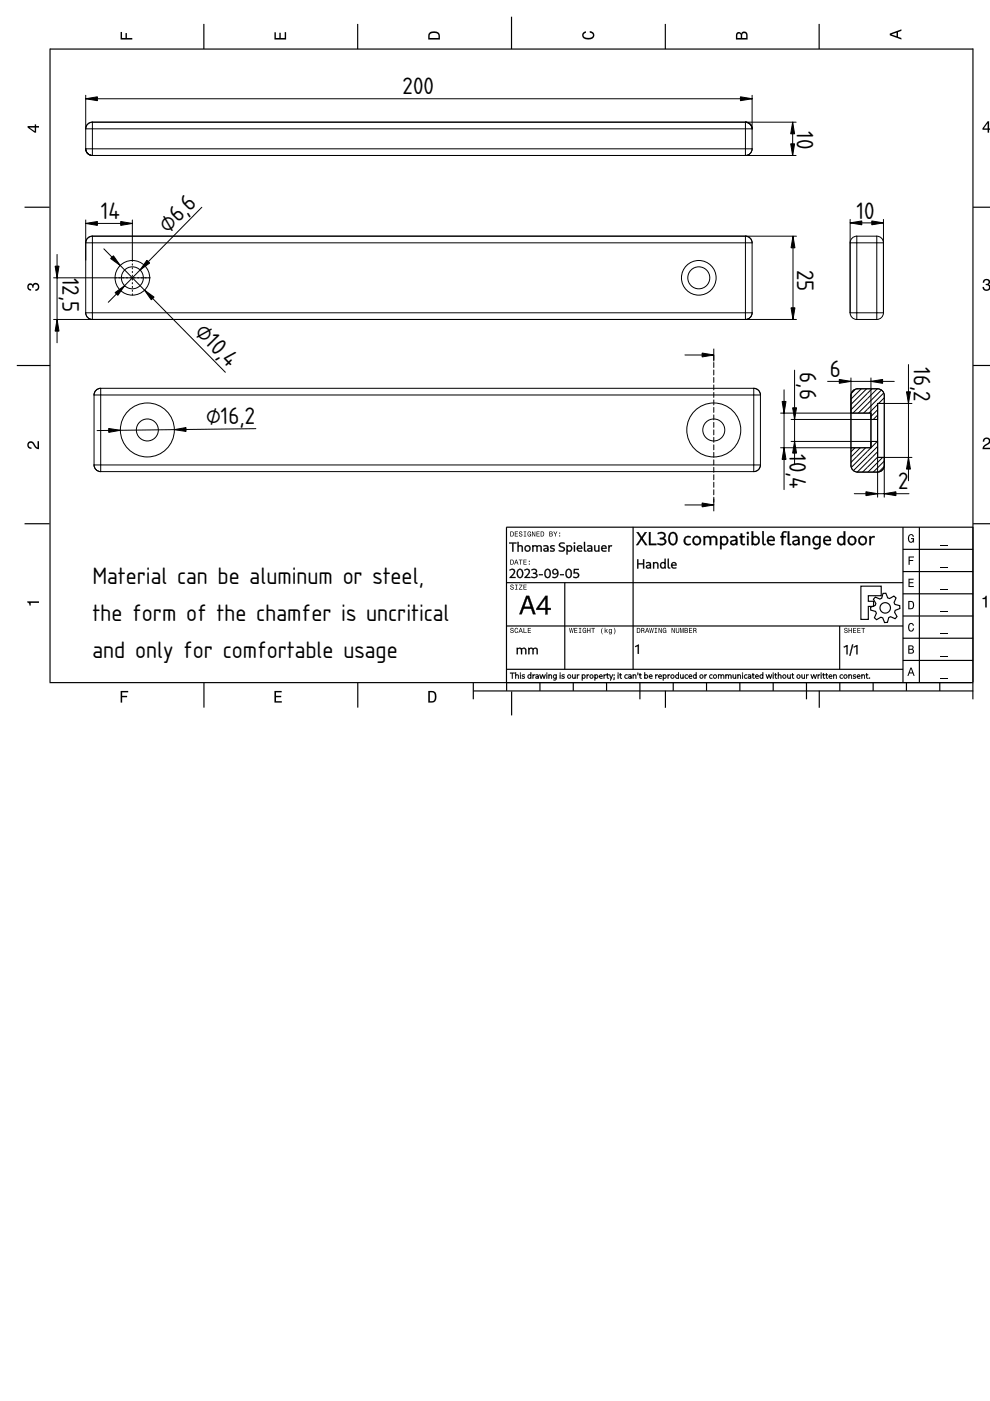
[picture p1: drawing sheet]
<svg xmlns="http://www.w3.org/2000/svg" width="210mm" height="297mm" viewBox="0 0 210 297" stroke-linecap="round" stroke-linejoin="round" font-family="sans-serif">
<defs><g id="words">
<g font-size="4.7">
<text x="85.4" y="20">200</text>
<text x="169" y="27.8" transform="rotate(90 169 27.8)">10</text>
<text x="21.4" y="46.5">14</text>
<text x="181.6" y="46.3">10</text>
<text x="35.6" y="49.6" transform="rotate(-45 35.6 49.6)">⌀6,6</text>
<text x="13.2" y="58.9" transform="rotate(90 13.2 58.9)">12,5</text>
<text x="169" y="57.2" transform="rotate(90 169 57.2)">25</text>
<text x="41.1" y="70.5" transform="rotate(45 41.1 70.5)">⌀10,4</text>
<text x="193.7" y="77.8" transform="rotate(90 193.7 77.8)">16,2</text>
<text x="169.6" y="78.9" transform="rotate(90 169.6 78.9)">6,6</text>
<text x="175.9" y="80">6</text>
<text x="43.7" y="89.9" transform="rotate(-1 43.7 89.9)">⌀16,2</text>
<text x="167.4" y="96.3" transform="rotate(90 167.4 96.3)">10,4</text>
<text x="190.4" y="103.8">2</text>
<text x="19.6" y="123.9">Material can be aluminum or steel,</text>
<text x="19.6" y="131.7">the form of the chamfer is uncritical</text>
<text x="19.6" y="139.5">and only for comfortable usage</text>
</g>
</g></defs>
<g fill="none" stroke="#000" stroke-width=".25">
<path d="M10.6 10.4h195.7M10.6 10.3v134.3M43.2 5.1v5.3M75.8 5.1v5.3M108.5 3.5v6.9M141.1 5.1v5.3M173.7 5.1v5.3M206.3 10.3v138M5.2 43.9h5.3M206.3 43.9h3.7M3.6 77.5h7M206.3 77.5h3.7"/>
<path d="M5.2 111h5.3M107.4 111.8h98.9M107.4 111.8v34.7M134.2 111.7v30.2M191.4 116.5h14.9M191.5 111.7v33.1M194.9 111.7v33.1M206.3 111h3.7M107.4 132.7h84.1M107.4 123.5h84.1M119.7 123.5v18.4M178 132.7v9.2"/>
<path d="M191.4 135.3h14.9M191.4 130.6h14.9M191.4 125.9h14.9M191.4 121.2h14.9M10.5 144.7h195.8M43.2 144.7v5.3M75.9 144.7v5.3M100.3 146.5h106M100.3 144.7v3.6M107.4 141.9h84.1M108.5 146.6v5.1M114.5 144.7v1.8"/>
<path d="M121.5 144.7v1.8M128.6 144.7v1.8M135.7 144.7v3.6M141.1 146.5v3.6M142.7 144.7v1.8M149.8 144.7v1.8M156.9 144.7v1.8M163.9 144.7v1.8M171 144.7v3.6M173.7 146.5v3.6M178.1 144.7v1.8M185.1 144.7v1.8"/>
<path d="M191.4 140h14.9M192.2 144.7v1.8M199.3 144.7v1.8"/>
</g>
<g fill="#000">
<path d="M25.6 6.8h.3v1.3h.7v-1.1h.3v1.1h1.1v.3h-2.4z" fill-rule="evenodd"/>
<path d="M58.2 6.8h.3v1.3h.7v-1.1h.3v1.1h.9v-1.3h.3v1.6h-2.5z" fill-rule="evenodd"/>
<path d="M91.1 6.9a1.55 1.55 0 0 0-.3 1.5h2.5v-.8a1.35 1.35 0 0 0-2.2-.7zM91.3 7.1l.3-.1a1.02 1.02 0 0 1 1.4 .6v.5h-1.9v-.8z" fill-rule="evenodd"/>
<path d="M123.6 6.9l.6-.3v.4h-.2a.46 .46 0 0 0-.3 .5 .46 .46 0 0 0 .3 .4l.3 .1a1.12 1.12 0 0 0 1.4-.5 .63 .63 0 0 0-.7-.6v-.3a.88 .88 0 0 1 1 .7 .88 .88 0 0 1-.7 1 1.36 1.36 0 0 1-1.9-.8z" fill-rule="evenodd"/>
<path d="M156.2 7l-.2 1.4h2.5v-.9a.69 .69 0 0 0-.5-.8 .69 .69 0 0 0-.8 .4 .59 .59 0 0 0-1-.1zM156.4 7.2l.3-.1 .3 .1 .1 .9h-.8zM157.5 7.1l.3-.1a.41 .41 0 0 1 .4 .5v.6h-.8z" fill-rule="evenodd"/>
<path d="M188.6 7.1v.4l2.5 .9v-.3l-.7-.3v-1l.7-.3v-.3zM189 7.3l1.1-.4v.8z" fill-rule="evenodd"/>
<path d="M5.8 26.7v.3l1.5 1.1h.4v-1.1h.6v-.3h-.6v-.3h-.3v.3zM6.3 27h1.1v.8z" fill-rule="evenodd"/>
<path d="M209.4 25.7l-1.1 1.5v.3h1.1v.6h.3v-.6h.3v-.3h-.3v-1.5zM209.4 26.1v1.1h-.8z" fill-rule="evenodd"/>
<path d="M6 60.3a.6 .6 0 0 1 .9 .1 .79 .79 0 0 1 1.2-.3 .79 .79 0 0 1 .2 1.1l-.4 .4-.4 .1v-.3a.51 .51 0 0 0 .6-.5 .51 .51 0 0 0-.5-.5 .51 .51 0 0 0-.5 .6h-.3a.44 .44 0 0 0-.2-.6 .44 .44 0 0 0-.6 .4 .44 .44 0 0 0 .4 .5h.2v.3a.83 .83 0 0 1-.8-.5 .83 .83 0 0 1 .2-.8z" fill-rule="evenodd"/>
<path d="M208.6 59.3a.72 .72 0 0 1 1.1-.1 .72 .72 0 0 1-.1 1.1 .83 .83 0 0 1-.1 1.4 .83 .83 0 0 1-1.2-.8l.3-.1a.51 .51 0 0 0 .5 .7 .51 .51 0 0 0 .5-.6 .51 .51 0 0 0-.6-.4v-.3a.44 .44 0 0 0 .6-.3 .44 .44 0 0 0-.4-.6 .44 .44 0 0 0-.5 .4v.2h-.3z" fill-rule="evenodd"/>
<path d="M6 93.8a.86 .86 0 0 1 1.4 .5l.6 .6v-1.4h.3v1.7a1.95 1.95 0 0 1-1.5-1.2 .49 .49 0 0 0-.7 .3 .49 .49 0 0 0 .6 .6v.3a.84 .84 0 0 1-.9-.5 .84 .84 0 0 1 .2-.9z" fill-rule="evenodd"/>
<path d="M208.6 93a.83 .83 0 0 1 1.3 .2 .83 .83 0 0 1-.6 1.2l-.6 .5h1.3v.3h-1.7a1.95 1.95 0 0 1 1.3-1.4 .49 .49 0 0 0-.4-.8 .49 .49 0 0 0-.5 .6h-.3z" fill-rule="evenodd"/>
<path d="M108.2 118.7v1h.4a.54 .54 0 0 0 .4-.5 .54 .54 0 0 0-.4-.5zM108.3 118.8a.41 .41 0 0 1 .5 .4 .41 .41 0 0 1-.5 .4zM109.4 118.7l-.4 1h.1l.2-.3h.4l.1 .3h.1l-.4-1zM109.5 118.8l.1 .5h-.3zM110 118.7v.1h.3v.9h.2v-.9h.3v-.1zM111 118.7v1h.7v-.1h-.6v-.4h.5v-.1h-.5v-.3h.5v-.1zM112.1 119.5v.2h.2v-.2zM112.1 118.9v.2h.2v-.2z" fill-rule="evenodd"/>
<path d="M108.2 112.7v1h.4a.54 .54 0 0 0 .4-.5 .54 .54 0 0 0-.4-.5zM108.3 112.8a.41 .41 0 0 1 .5 .4 .41 .41 0 0 1-.5 .4zM109.2 112.7v1h.6v-.1h-.5v-.3h.5v-.2h-.5v-.3h.5v-.1zM110.1 112.7a.42 .42 0 0 0 .1 .5 .42 .42 0 0 0 .4 .2 .23 .23 0 0 1-.2 .3 .23 .23 0 0 1-.3-.3h-.1a.38 .38 0 0 0 .4 .4 .38 .38 0 0 0 .4-.5 .38 .38 0 0 0-.6-.2 .2 .2 0 0 1 .2-.3 .2 .2 0 0 1 .2 .2h.1v-.1l-.2-.2zM111 112.7v.1h.2v.8h-.2v.1h.6v-.1h-.2v-.8h.2v-.1zM111.9 112.8a.51 .51 0 0 0-.1 .7 .51 .51 0 0 0 .7 .2h.1v-.5h-.4v.1h.3l-.2 .3a.37 .37 0 0 1-.4-.4 .37 .37 0 0 1 .5-.3l.2 .1-.2-.3zM112.8 112.7v1h.1v-.8l.4 .8h.2v-1h-.1v.9l-.4-.9zM113.7 112.7v1h.7v-.1h-.5v-.3h.5v-.2h-.5v-.3h.5v-.1zM114.6 112.7v1h.4a.54 .54 0 0 0 .4-.5 .54 .54 0 0 0-.4-.5zM114.8 112.8a.41 .41 0 0 1 .4 .4 .41 .41 0 0 1-.4 .4zM116.5 112.7v1h.4a.3 .3 0 0 0 .3-.2 .3 .3 0 0 0-.2-.3l.2-.2-.1-.2zM116.6 112.8h.2a.16 .16 0 0 1 .2 .2 .16 .16 0 0 1-.2 .1h-.2zM116.6 113.3h.2a.18 .18 0 0 1 .3 .1 .18 .18 0 0 1-.2 .2h-.3zM117.3 112.7l.4 .6v.4h.1v-.4l.4-.6h-.2l-.2 .5-.3-.5zM118.6 113.5v.2h.2v-.2zM118.6 112.9v.3h.2v-.3z" fill-rule="evenodd"/>
<path d="M192.6 118h1.2v.2h-.9v.5h.7v.2h-.7v.9h-.3z" fill-rule="evenodd"/>
<path d="M192.7 113.5a.6 .6 0 0 1 .6-.3 .6 .6 0 0 1 .5 .6h-.3l-.2-.3a.73 .73 0 0 0-.6 .6 .73 .73 0 0 0 .5 .8l.2-.2 .2-.4h-.4v-.2h.6v.9l-.2-.2-.3 .3a.85 .85 0 0 1-.8-1.3z" fill-rule="evenodd"/>
<path d="M199.5 115.5h1.5v.1h-1.5z" fill-rule="evenodd"/>
<path d="M5.8 127.5h2.5v.3h-1.8v.6h-.2a.54 .54 0 0 0-.5-.7z" fill-rule="evenodd"/>
<path d="M108.3 133.2a.42 .42 0 0 0 0 .5 .42 .42 0 0 0 .5 .1 .23 .23 0 0 1-.2 .3 .23 .23 0 0 1-.3-.3h-.1a.38 .38 0 0 0 .4 .5 .38 .38 0 0 0 .3-.5 .38 .38 0 0 0-.5-.3 .2 .2 0 0 1 .1-.3 .21 .21 0 0 1 .3 .3h.1v-.2l-.2-.2zM109.2 133.3a.51 .51 0 0 0-.1 .6 .51 .51 0 0 0 .6 .2l.2-.3-.3 .3a.4 .4 0 0 1-.4-.4 .4 .4 0 0 1 .4-.4l.2 .2-.2-.4zM110.3 133.1l-.4 1.1h.2l.1-.3h.4l.1 .3h.2l-.4-1.1zM110.4 133.3l.2 .5h-.4zM111 133.1v1.1h.7v-.1h-.6v-1zM111.9 133.1v1.1h.7v-.1h-.6v-.4h.5v-.1h-.5v-.3h.6v-.2z" fill-rule="evenodd"/>
<path d="M108.3 124a.42 .42 0 0 0 0 .5 .42 .42 0 0 0 .5 .1 .23 .23 0 0 1-.2 .3 .23 .23 0 0 1-.3-.2h-.1a.38 .38 0 0 0 .4 .4 .38 .38 0 0 0 .3-.5 .38 .38 0 0 0-.5-.3 .2 .2 0 0 1 .1-.3 .21 .21 0 0 1 .3 .3h.1v-.2l-.2-.2zM109.2 124v.1h.2v.8h-.2v.1h.5v-.1h-.2v-.8h.2v-.1zM110.1 124v.1h.5l-.6 .9h.8v-.1h-.6l.6-.9zM111 124v1h.7v-.1h-.6v-.4h.5v-.1h-.5v-.3h.5v-.1z" fill-rule="evenodd"/>
<path d="M120.7 133.1l.2 1.1h.1l.2-.9 .1 .9h.1l.2-1.1h-.1l-.1 .9-.2-.9h-.1l-.2 .9-.1-.9zM121.8 133.1v1.1h.6v-.1h-.5v-.4h.5v-.1h-.5v-.3h.5v-.2zM122.7 133.1v.2h.2v.8h-.2v.1h.6v-.1h-.2v-.8h.2v-.2zM123.6 133.3a.51 .51 0 0 0-.1 .6 .51 .51 0 0 0 .6 .2l.2 .1v-.6h-.4v.2h.2l-.1 .3a.37 .37 0 0 1-.4-.4 .37 .37 0 0 1 .5-.3l.2 .1-.2-.4zM124.5 133.1v1.1h.1v-.5h.4v.5h.2v-1.1h-.2v.5h-.4v-.5zM125.4 133.1v.2h.3v.9h.1v-.9h.3v-.2zM127.7 133.1a.95 .95 0 0 0 .1 1.4 1.3 1.3 0 0 1 0-1.4zM128.2 133.1v1.1h.1l.2-.4 .2 .4h.2l-.3-.5 .3-.3-.6 .3v-.6zM129.1 133.5a.39 .39 0 0 0 0 .5 .39 .39 0 0 0 .5 .1 .29 .29 0 0 1-.2 .3 .29 .29 0 0 1-.3-.1 .33 .33 0 0 0 .4 .2 .33 .33 0 0 0 .2-.3v-.8l-.1 .1-.2-.2zM129.3 133.5a.27 .27 0 0 1 .3 .3 .27 .27 0 0 1-.3 .2zM130.1 133.1a1.31 1.31 0 0 1 0 1.4 .86 .86 0 0 0 0-1.4z" fill-rule="evenodd"/>
<path d="M135 133.1v1.1h.4a.54 .54 0 0 0 .4-.5 .54 .54 0 0 0-.4-.6zM135.2 133.3a.41 .41 0 0 1 .4 .4 .41 .41 0 0 1-.4 .4zM136 133.1v1.1h.1v-.5a.32 .32 0 0 1 .4 .1 .32 .32 0 0 1 0 .4h.2l-.2-.5a.29 .29 0 0 0 .1-.4 .29 .29 0 0 0-.3-.2zM136.1 133.3h.2a.18 .18 0 0 1 .2 .1 .18 .18 0 0 1-.2 .2h-.2zM137.1 133.1l-.3 1.1h.1l.1-.3h.4l.1 .3h.2l-.4-1.1zM137.2 133.3l.2 .5h-.3zM137.7 133.1l.2 1.1h.1l.1-.9 .2 .9h.1l.2-1.1h-.1l-.1 .9-.2-.9h-.1l-.2 .9-.1-.9zM138.8 133.1v.2h.2v.8h-.2v.1h.5v-.1h-.2v-.8h.2v-.2zM139.6 133.1v1.1h.2v-.9l.4 .9h.1v-1.1h-.1v.9l-.4-.9zM140.6 133.3a.51 .51 0 0 0-.1 .6 .51 .51 0 0 0 .6 .2l.2 .1v-.6h-.4v.2h.2l-.1 .3a.37 .37 0 0 1-.4-.4 .37 .37 0 0 1 .5-.3l.2 .1-.3-.4zM142.4 133.1v1.1h.1v-.9l.4 .9h.2v-1.1h-.1v.9l-.4-.9zM143.3 133.1v.7a.37 .37 0 0 0 .4 .4 .37 .37 0 0 0 .3-.4v-.7h-.1v.7a.23 .23 0 0 1-.2 .3 .23 .23 0 0 1-.3-.3v-.7zM144.2 133.1v1.1h.1v-1l.2 1h.1l.2-1v1h.2v-1.1h-.2l-.2 1-.2-1zM145.1 133.1v1.1h.4a.3 .3 0 0 0 .4-.2 .3 .3 0 0 0-.2-.4l.1-.1-.1-.3zM145.3 133.3h.2a.16 .16 0 0 1 .2 .1 .16 .16 0 0 1-.2 .2h-.2zM145.3 133.7h.2a.18 .18 0 0 1 .2 .2 .18 .18 0 0 1-.2 .2h-.2zM146.1 133.1v1.1h.7v-.1h-.6v-.4h.5v-.1h-.5v-.3h.6v-.2zM147 133.1v1.1h.1v-.5a.32 .32 0 0 1 .4 .1 .32 .32 0 0 1 0 .4h.2l-.2-.5a.29 .29 0 0 0 .2-.4 .29 .29 0 0 0-.4-.2zM147.1 133.3h.2a.18 .18 0 0 1 .2 .1 .18 .18 0 0 1-.2 .2h-.2z" fill-rule="evenodd"/>
<path d="M179.1 133.2a.42 .42 0 0 0 0 .5 .42 .42 0 0 0 .5 .1 .23 .23 0 0 1-.3 .3 .23 .23 0 0 1-.2-.3h-.1a.38 .38 0 0 0 .4 .5 .38 .38 0 0 0 .3-.5 .38 .38 0 0 0-.5-.3 .2 .2 0 0 1 .1-.3 .21 .21 0 0 1 .3 .3h.1v-.2l-.2-.2zM179.9 133.1v1.1h.2v-.5h.4v.5h.1v-1.1h-.1v.5h-.4v-.5zM180.9 133.1v1.1h.6v-.1h-.5v-.4h.5v-.1h-.5v-.3h.5v-.2zM181.8 133.1v1.1h.7v-.1h-.6v-.4h.5v-.1h-.5v-.3h.5v-.2zM182.6 133.1v.2h.4v.9h.1v-.9h.3v-.2z" fill-rule="evenodd"/>
<path d="M192.6 122.7h1.1v.2h-.8v.5h.7v.3h-.7v.6h.8v.2h-1.1z" fill-rule="evenodd"/>
<path d="M192.6 127.4v1.8h.6a.91 .91 0 0 0 .7-.9 .91 .91 0 0 0-.7-.9zM192.8 127.6a.68 .68 0 0 1 .8 .7 .68 .68 0 0 1-.8 .7z" fill-rule="evenodd"/>
<path d="M192.6 136.8v1.8h.6a.5 .5 0 0 0 .6-.4 .5 .5 0 0 0-.3-.6l.2-.3a.44 .44 0 0 0-.5-.5zM192.8 137h.4a.27 .27 0 0 1 .3 .3 .27 .27 0 0 1-.3 .3h-.4zM192.8 137.8h.4a.31 .31 0 0 1 .4 .3 .31 .31 0 0 1-.4 .3h-.4z" fill-rule="evenodd"/>
<path d="M192.7 132.3a.6 .6 0 0 1 .7-.2 .6 .6 0 0 1 .4 .5h-.3l-.2-.3a.74 .74 0 0 0-.6 .7 .74 .74 0 0 0 .5 .7l.2-.1 .2-.4h.2a.63 .63 0 0 1-.5 .7 .63 .63 0 0 1-.7-.5z" fill-rule="evenodd"/>
<path d="M199.5 139h1.5v.2h-1.5z" fill-rule="evenodd"/>
<path d="M199.5 134.3h1.5v.2h-1.5z" fill-rule="evenodd"/>
<path d="M199.5 129.6h1.5v.2h-1.5z" fill-rule="evenodd"/>
<path d="M199.5 124.9h1.5v.2h-1.5z" fill-rule="evenodd"/>
<path d="M199.5 120.2h1.5v.2h-1.5z" fill-rule="evenodd"/>
<path d="M208.3 126.8a.54 .54 0 0 0 .7-.5h.2v2.5h-.3v-1.8h-.6z" fill-rule="evenodd"/>
<path d="M25.6 146.5h1.6v.3h-1.3v.7h1v.3h-1v1.2h-.3z" fill-rule="evenodd"/>
<path d="M58.2 146.5h1.5v.3h-1.2v.7h1.1v.3h-1.1v.9h1.3v.3h-1.6z" fill-rule="evenodd"/>
<path d="M90.8 146.5v2.5h.8a1.35 1.35 0 0 0 .7-2.2 1.55 1.55 0 0 0-1.5-.3zM91.1 146.8a.97 .97 0 0 1 1.2 .7 .97 .97 0 0 1-.7 1.2h-.5z" fill-rule="evenodd"/>
<path d="M193 141.5l-.6 1.8h.2l.2-.5h.7l.2 .5h.2l-.6-1.8zM193.2 141.8l.2 .8h-.5z" fill-rule="evenodd"/>
<path d="M199.5 143.7h1.5v.2h-1.5z" fill-rule="evenodd"/>
</g>
<g fill="#000">
<path d="M134.6 137l.9-.3v1.9h-.3l.1-1.7-.6 .3z"/>
<path d="M108 115v.2h.6v1.7h.2v-1.7h.7v-.2zM109.8 115.8l.1 .2 .3-.2a.33 .33 0 0 1 .4 .3v.8h.3v-.8a.56 .56 0 0 0-.5-.5 .56 .56 0 0 0-.6 .2zM109.7 114.9v2h.3v-2zM111.2 116.3a.68 .68 0 0 0 1.3 0 .68 .68 0 0 0-1.3 0zM111.4 116.3a.47 .47 0 0 1 .9 0 .47 .47 0 0 1-.9 0zM113.9 115.8v.2l.3-.2a.33 .33 0 0 1 .4 .3v.8h.3v-.8a.55 .55 0 0 0-.5-.5 .55 .55 0 0 0-.5 .2zM112.9 115.6v1.3h.2v-1.1zM113 115.8v.2l.3-.2a.33 .33 0 0 1 .5 .3v.8h.2v-.8a.56 .56 0 0 0-.4-.5 .56 .56 0 0 0-.6 .2zM115.2 115.7l.1 .2 .2-.1a.37 .37 0 0 1 .6 .3v.8h.2v-.8a.66 .66 0 0 0-1.1-.4zM115.2 116.4l.1 .4a.51 .51 0 0 0 .5 .2 .51 .51 0 0 0 .4-.6l-.5 .4-.2-.1v-.3l.6-.1v-.1zM116.7 115.8v.4l.7 .4-.3 .2-.4-.1-.1 .2 .3 .1a.52 .52 0 0 0 .7-.4l-.1-.3-.7-.3 .2-.2h.5l.1-.1-.4-.1zM118.7 115.2l-.2 .1a.59 .59 0 0 0 .7 .8l.4 .4a.72 .72 0 0 1-1.1 .1v.2a.73 .73 0 0 0 .8 .2 .73 .73 0 0 0 .4-.9l-.9-.4-.1-.2 .2-.3 .8 .1v-.2l-.5-.1zM120.3 115.8v.2a.43 .43 0 0 1 .7 0 .47 .47 0 0 1 0 .6 .47 .47 0 0 1-.5 .1l-.2-.2-.1 .1a.66 .66 0 0 0 1.1 0 .66 .66 0 0 0-.6-1zM120.1 115.6v1.9h.2v-1.7zM121.7 115.6v1.3h.2v-1.3zM121.6 115.1a.2 .2 0 0 0 .4 0 .2 .2 0 0 0-.4 0zM122.5 115.8a.73 .73 0 0 0-.1 1 .73 .73 0 0 0 1 .1l-.1-.2a.51 .51 0 0 1-.8-.2 .51 .51 0 0 1 .6-.7l.1 .4h-.7v.1h.9a.57 .57 0 0 0-.3-.7 .57 .57 0 0 0-.6 .2zM123.8 114.9v1.7l.2 .3 .2 .1 .1-.2-.3-.2v-1.7zM124.5 115.7l.1 .2 .2-.1a.37 .37 0 0 1 .5 .3l.1 .8h.2v-.8a.66 .66 0 0 0-1.1-.4zM124.5 116.4v.4a.51 .51 0 0 0 .6 .2 .51 .51 0 0 0 .3-.6l-.4 .4-.3-.1 .1-.3 .6-.1v-.1zM126 115.6v.9a.48 .48 0 0 0 .4 .5 .48 .48 0 0 0 .5-.4l-.2 .2a.33 .33 0 0 1-.5-.4v-.8zM126.9 115.6v1.2l.2 .1v-1.3zM127.6 115.8a.73 .73 0 0 0 0 1 .73 .73 0 0 0 1 .1l-.1-.2a.51 .51 0 0 1-.8-.2 .51 .51 0 0 1 .5-.7l.2 .4h-.8v.1h1a.57 .57 0 0 0-.3-.7 .57 .57 0 0 0-.7 .2zM129 115.6v1.3h.2v-1.3zM129.3 115.7l-.1 .4 .2-.3h.3l.1-.2z"/>
<path d="M108 115v.2h.6v1.7h.2v-1.7h.7v-.2zM107.9 115h1.6v.3l-.7-.1 .1 1.8h-.3v-1.8l-.7 .1zM109.8 115.8l.1 .2 .2-.2a.37 .37 0 0 1 .6 .3l-.1 .8h.3l-.1-.8a.52 .52 0 0 0-.4-.5 .52 .52 0 0 0-.5 .3zM109.8 115.8l.2-.1a.57 .57 0 0 1 .9 .4v.9h-.3v-1l-.3-.2-.4 .2zM109.7 114.9v2h.3v-2zM109.7 114.9h.3v2.1h-.3zM111.2 116.3a.65 .65 0 0 0 1.3 0 .65 .65 0 0 0-1.3 0zM111.2 116.3a.72 .72 0 0 1 1.4 0 .72 .72 0 0 1-1.4 0zM111.3 116.3a.5 .5 0 0 1 1 0 .5 .5 0 0 1-1 0zM111.4 116.3a.45 .45 0 0 0 .9 0 .45 .45 0 0 0-.9 0zM113.9 115.8v.2l.3-.2a.37 .37 0 0 1 .5 .3l-.1 .8h.3l-.1-.8a.52 .52 0 0 0-.4-.5 .52 .52 0 0 0-.5 .2zM113.8 115.8l.2-.1a.57 .57 0 0 1 .9 .4v.9h-.3v-1l-.3-.2-.4 .2zM112.9 115.6v1.3h.2v-1.1zM112.8 115.6h.2l.1 .2v1.2h-.3zM113 115.8v.2l.3-.2a.37 .37 0 0 1 .5 .3v.8h.2l-.1-.8a.52 .52 0 0 0-.4-.5 .52 .52 0 0 0-.5 .2zM112.9 115.8l.2-.1a.57 .57 0 0 1 .9 .4v.9h-.3v-1l-.3-.2-.4 .2zM115.2 115.7l.1 .2 .2-.1a.41 .41 0 0 1 .6 .3v.7l.2 .1-.1-1.1-.5-.2zM115.2 115.7l.4-.1a.56 .56 0 0 1 .7 .5v.9h-.2l-.1-1.1-.3-.1-.4 .1zM115.3 116.4v.4a.58 .58 0 0 0 .9-.3v-.1a.43 .43 0 0 1-.4 .4 .43 .43 0 0 1-.4-.2l.3-.3h.4v-.1zM115.2 116.4l.9-.3v.3l-.6 .2a.37 .37 0 0 0 .4 .1 .37 .37 0 0 0 .2-.3h.2a.52 .52 0 0 1-.6 .6 .52 .52 0 0 1-.5-.6zM116.7 115.8v.4l.7 .2a.4 .4 0 0 1-.3 .4 .4 .4 0 0 1-.4-.1l-.1 .2h.3a.48 .48 0 0 0 .7-.3v-.2l-.8-.4 .2-.2h.5l.1-.1zM116.7 115.8l.5-.2h.4l-.1 .3h-.5l-.1 .2 .4 .1a.41 .41 0 0 1 .3 .6l-.5 .2-.5-.1v-.3l.5 .2 .3-.2-.7-.4zM118.7 115.2a.57 .57 0 0 0-.1 .7 .57 .57 0 0 0 .7 .2l.3 .4a.7 .7 0 0 1-1.1 .1v.2a.71 .71 0 0 0 .8 .1 .71 .71 0 0 0 .4-.7l-.9-.5-.1-.2a.65 .65 0 0 1 1-.2v-.2h-.3zM118.7 115.1l.5-.1 .6 .1-.1 .2-.5-.1-.4 .2v.3l.2 .1a.65 .65 0 0 1 .8 .7 .65 .65 0 0 1-.9 .5l-.5-.2 .1-.2 .8 .1 .2-.2-.2-.3a.63 .63 0 0 1-.7-.3 .63 .63 0 0 1 .1-.8zM120.3 115.8v.2l.1-.2a.45 .45 0 0 1 .7 .2 .51 .51 0 0 1 0 .6 .51 .51 0 0 1-.6 .2l-.2-.3-.1 .1a.6 .6 0 0 0 .9 .1 .6 .6 0 0 0 0-.9 .6 .6 0 0 0-.8 0zM120.2 115.8a.68 .68 0 0 1 1 0 .68 .68 0 0 1 0 .9 .68 .68 0 0 1-.9 .1l-.1-.2 .1-.2a.36 .36 0 0 0 .3 .3 .36 .36 0 0 0 .4-.2 .45 .45 0 0 0 0-.5 .45 .45 0 0 0-.5-.1l-.2 .1zM120.1 115.6v1.9h.2v-1.7zM120.1 115.6h.2l.1 .2v1.8h-.3zM121.7 115.6v1.3h.2v-1.3zM121.7 115.6h.2v1.4h-.2zM121.7 115.1a.13 .13 0 0 0 .2 0 .13 .13 0 0 0-.2 0zM121.6 115.1a.2 .2 0 0 1 .4 0 .2 .2 0 0 1-.4 0zM122.5 115.8a.69 .69 0 0 0 0 .9 .69 .69 0 0 0 .9 .1l-.1-.1a.57 .57 0 0 1-.8-.1 .57 .57 0 0 1 .2-.8h.4l.2 .4h-.8v.1l.9-.1a.53 .53 0 0 0-.3-.5 .53 .53 0 0 0-.6 .1zM122.4 115.8a.6 .6 0 0 1 .8-.2 .6 .6 0 0 1 .2 .8h-1v-.3l.8 .1v-.2a.34 .34 0 0 0-.6 0 .52 .52 0 0 0 .1 .7 .52 .52 0 0 0 .7 0v.2a.75 .75 0 0 1-1-.1 .75 .75 0 0 1 0-1zM123.8 114.9l.1 1.9 .4 .1-.3-.3v-1.7zM123.8 114.9h.3v1.7l.3 .3-.2 .1h-.3l-.1-.4zM124.5 115.7l.1 .2 .2-.1a.41 .41 0 0 1 .6 .3l-.1 .7 .3 .1-.1-1.1-.5-.2zM124.5 115.7l.3-.1a.56 .56 0 0 1 .8 .5v.9h-.2l-.1-1.1-.3-.1-.4 .1zM124.6 116.4v.4a.58 .58 0 0 0 .9-.3v-.1a.43 .43 0 0 1-.4 .4 .43 .43 0 0 1-.4-.2l.3-.3h.4v-.1zM124.5 116.4l.9-.3v.3l-.7 .2a.37 .37 0 0 0 .4 .1 .37 .37 0 0 0 .3-.3h.1a.52 .52 0 0 1-.5 .6 .52 .52 0 0 1-.5-.6zM126 115.6v.9a.51 .51 0 0 0 .4 .4 .51 .51 0 0 0 .5-.2v-.1l-.2 .2a.36 .36 0 0 1-.5-.4v-.8zM125.9 115.6h.3l.1 1 .2 .1 .4-.2 .1 .2a.58 .58 0 0 1-.6 .3 .58 .58 0 0 1-.5-.5zM126.9 115.6v1.2l.2 .1v-1.3zM126.8 115.6h.3v1.4h-.2l-.1-.2zM127.6 115.8a.69 .69 0 0 0 0 .9 .69 .69 0 0 0 .9 .1v-.1a.57 .57 0 0 1-.8-.1 .57 .57 0 0 1 .1-.8h.5l.1 .4h-.8v.1l1-.1a.53 .53 0 0 0-.3-.5 .53 .53 0 0 0-.7 .1zM127.6 115.8a.6 .6 0 0 1 .8-.2 .6 .6 0 0 1 .2 .8h-1v-.3l.8 .1-.1-.2a.34 .34 0 0 0-.6 0 .52 .52 0 0 0 .2 .7 .52 .52 0 0 0 .6 0l.1 .2a.75 .75 0 0 1-1-.1 .75 .75 0 0 1 0-1zM129 115.6v1.3h.2v-1.3zM128.9 115.6h.3v1.4h-.3zM129.2 115.9v.2l.2-.3h.3l.1-.2zM129.3 115.7l.5-.1-.1 .3h-.3l-.3 .2z"/>
<path d="M135 112.8l1.8 2.8h.4l-1.8-2.8zM135.9 114.1l-1 1.5h.4l.8-1.3zM136.7 112.8l-.7 1.1 .2 .3 .9-1.4zM137.6 112.8v2.8h1.6v-.3h-1.3v-2.5zM139.4 113l.1 .3 .5-.2a.56 .56 0 0 1 .6 .1 .56 .56 0 0 1 .2 .5l-.4 .3h-.5v.3h.3a.58 .58 0 0 1 .7 .7l-.6 .3-.8-.2-.1 .3 .6 .2a.86 .86 0 0 0 1-.2 .86 .86 0 0 0 .1-1.1l-.7-.1a.7 .7 0 0 0 .7-.8 .7 .7 0 0 0-.8-.6zM142.1 113a1.83 1.83 0 0 0 .2 2.5 1.09 1.09 0 0 0 1.4-1.3 1.03 1.03 0 0 0-.4-1.2 1.03 1.03 0 0 0-1.2 0zM142.4 113.1h.3a1.31 1.31 0 0 1 0 2.2 1.34 1.34 0 0 1-.3-2.2zM145.2 113.9a.99 .99 0 0 0-.1 1.4 .99 .99 0 0 0 1.4 .2l-.1-.3a.72 .72 0 0 1-1.1-.6 .72 .72 0 0 1 1.1-.6l.1-.2-.4-.2-.6 .1zM146.7 114.6a1 1 0 0 0 2 0 1 1 0 0 0-2 0zM147.1 114.7a.68 .68 0 0 1 1.3 0 .68 .68 0 0 1-1.3 0zM150.6 114l.1 .2 .2-.2a.54 .54 0 0 1 .8 .4v1.2h.4v-1.3a.78 .78 0 0 0-.6-.7 .78 .78 0 0 0-.9 .4zM149.2 113.7v1.9h.3v-1.7l-.1-.2zM149.3 114l.1 .2 .2-.2a.54 .54 0 0 1 .9 .4v1.2h.3v-1.3a.78 .78 0 0 0-.6-.7 .78 .78 0 0 0-.9 .4zM152.9 113.9l.1 .2a.67 .67 0 0 1 1.1 .3 .67 .67 0 0 1-.8 .9l-.4-.4a.51 .51 0 0 0 .1 .5 .51 .51 0 0 0 .5 .2 .95 .95 0 0 0 .9-1.3 .95 .95 0 0 0-1.5-.4zM152.7 113.7v2.7h.3v-2.5l-.1-.2zM154.8 113.8l.1 .2 .6-.1 .5 .2 .1 1.5h.2v-1.3a.88 .88 0 0 0-.5-.7 .88 .88 0 0 0-1 .2zM154.9 114.8a.73 .73 0 0 0 .6 .9 .73 .73 0 0 0 .8-.8l-.1-.1a.56 .56 0 0 1-.5 .5 .56 .56 0 0 1-.6-.3l.2-.2 .8-.1v-.2l-1 .1zM157 113.1v2a.6 .6 0 0 0 1 .4l-.1-.2-.5-.1v-2.1zM156.8 113.7v.2h1.1v-.2zM158.4 113.7v1.9h.3v-1.9zM158.3 113a.25 .25 0 0 0 .5 0 .25 .25 0 0 0-.5 0zM159.6 113.9l-.1 .2 .1 .2a.64 .64 0 0 1 .9-.2 .64 .64 0 0 1 .1 1 .64 .64 0 0 1-1-.1l-.1 .1a.91 .91 0 0 0 1.2 .4 .91 .91 0 0 0 .3-1.3 .85 .85 0 0 0-1.4-.3zM159.4 112.6v3h.2l.1-3zM161.6 112.6v2.5a.46 .46 0 0 0 .3 .5 .46 .46 0 0 0 .5-.1l-.5-.4v-2.5zM162.8 113.9a1.04 1.04 0 0 0 0 1.4 1.04 1.04 0 0 0 1.4 .2l-.1-.3a.76 .76 0 0 1-1.1-.2 .76 .76 0 0 1 .5-1.1l.4 .3 .1 .3h-1.1v.2h1.4a.83 .83 0 0 0-.4-1 .83 .83 0 0 0-1.1 .2zM165.9 112.8l-.2 .5v2.3h.4v-2.6l.3-.1h.3l.1-.2-.4-.1zM165.5 113.7v.2h1.1v-.2zM167 112.6v2.5a.46 .46 0 0 0 .3 .5 .46 .46 0 0 0 .5-.1l-.5-.4v-2.5zM168 113.8l.1 .2 .6-.1 .4 .2 .2 1.5h.2v-1.3a.88 .88 0 0 0-.6-.7 .88 .88 0 0 0-.9 .2zM168.1 114.8a.73 .73 0 0 0 .6 .9 .73 .73 0 0 0 .8-.8l-.1-.1a.56 .56 0 0 1-.5 .5 .56 .56 0 0 1-.6-.3l.2-.2 .8-.1v-.2l-1 .1zM170.3 114l.1 .2 .2-.2a.55 .55 0 0 1 .8 .4v1.2h.4v-1.3a.79 .79 0 0 0-.6-.7 .79 .79 0 0 0-.9 .4zM170.1 113.7v1.9h.4v-1.7l-.1-.2zM173.8 113.7l-.1 1.9a.67 .67 0 0 1-.4 .6 .67 .67 0 0 1-.8-.1v.2l.4 .2a.9 .9 0 0 0 1.1-1v-1.8zM172.5 113.9a.93 .93 0 0 0-.1 1.4 .93 .93 0 0 0 1.4-.1l-.1-.2a.65 .65 0 0 1-.9 .1 .65 .65 0 0 1 0-.9 .65 .65 0 0 1 .9 0l.2-.2a.83 .83 0 0 0-1.4-.1zM174.8 113.9a1.04 1.04 0 0 0-.1 1.4 1.04 1.04 0 0 0 1.4 .2v-.3a.76 .76 0 0 1-1.2-.2 .76 .76 0 0 1 .5-1.1l.4 .3 .1 .3h-1.1v.2h1.4a.83 .83 0 0 0-.4-1 .83 .83 0 0 0-1 .2zM177.7 113.9a.93 .93 0 0 0 0 1.4 .93 .93 0 0 0 1.3-.1l-.1-.2a.65 .65 0 0 1-.9 .1 .65 .65 0 0 1 0-.9 .65 .65 0 0 1 .9 0l.2-.2a.83 .83 0 0 0-1.4-.1zM178.9 112.6v2.7l.1 .3h.2v-3zM179.7 114.6a.97 .97 0 0 0 1.9 0 .97 .97 0 0 0-1.9 0zM180 114.7a.7 .7 0 0 1 1.4 0 .7 .7 0 0 1-1.4 0zM181.9 114.6a.97 .97 0 0 0 1.9 0 .97 .97 0 0 0-1.9 0zM182.2 114.7a.7 .7 0 0 1 1.4 0 .7 .7 0 0 1-1.4 0zM184.3 113.7v1.9h.4l-.1-1.9zM184.8 113.8l-.2 .5 .3-.3h.5l.1-.3z"/>
<path d="M135 112.8l1.8 2.8h.4l-1.8-2.8zM134.9 112.8h.5l1.9 2.8h-.5zM135.9 114.1l-1 1.5h.4l.8-1.3zM135.9 114l.2 .3-.8 1.3h-.5zM136.7 112.8l-.7 1.1 .2 .3 .9-1.3zM136.7 112.8h.5l-1 1.4-.2-.3zM137.6 112.8v2.8h1.6v-.3h-1.3v-2.5zM137.6 112.8h.4l-.1 2.5 1.3-.1v.4h-1.6zM139.4 113l.1 .3a.84 .84 0 0 1 1.4 .2 .72 .72 0 0 1-1 .5v.3a.63 .63 0 0 1 .8 .1 .63 .63 0 0 1 .1 .8l-.5 .2-.8-.3-.1 .3a1.06 1.06 0 0 0 1.2 .2 1.06 1.06 0 0 0 .6-1l-.4-.4-.4-.1a.67 .67 0 0 0 .7-.7 .67 .67 0 0 0-.8-.6zM139.4 113a1.12 1.12 0 0 1 1.8 .5 .72 .72 0 0 1-.9 .7l.1-.1a.74 .74 0 0 1 .9 .6 .74 .74 0 0 1-.6 .9h-.7l-.7-.2 .1-.3 .6 .2a.65 .65 0 0 0 .9-.5 .81 .81 0 0 0-1-.4v-.4h.2a.51 .51 0 0 0 .5-.2 .51 .51 0 0 0 .1-.5l-.5-.2-.7 .2zM142.1 113.1a1.81 1.81 0 0 0 .2 2.4 1.05 1.05 0 0 0 1.3-1.3 .99 .99 0 0 0-.3-1.1 .99 .99 0 0 0-1.2 0zM142.1 113a1.04 1.04 0 0 1 1.2 0 1.04 1.04 0 0 1 .4 1.2 1.08 1.08 0 0 1-.4 1.2 1.08 1.08 0 0 1-1.3 0 2.01 2.01 0 0 1 .1-2.4zM142.4 113.1l.3-.1a1.34 1.34 0 0 1 0 2.4 1.37 1.37 0 0 1-.3-2.3zM142.4 113.2a1.62 1.62 0 0 0 0 2l.3 .1a1.29 1.29 0 0 0 0-2.2zM145.2 113.9a.96 .96 0 0 0-.1 1.3 .96 .96 0 0 0 1.3 .2v-.2a.73 .73 0 0 1-1.1-.6 .73 .73 0 0 1 1.1-.6l.1-.2-.6-.1zM145.3 113.8l.6-.2h.4l.2 .1-.1 .4a.69 .69 0 0 0-1.1 .5 .69 .69 0 0 0 1.1 .6l.1 .2a1.02 1.02 0 0 1-1.5-.2 1.02 1.02 0 0 1 .3-1.4zM146.8 114.6a.95 .95 0 0 0 1.9 0 .95 .95 0 0 0-1.9 0zM146.7 114.6a1 1 0 0 1 2 0 1 1 0 0 1-2 0zM147 114.7a.75 .75 0 0 1 1.5 0 .75 .75 0 0 1-1.5 0zM147.3 114.1a.63 .63 0 0 0 0 1 .63 .63 0 0 0 1-.2 .63 .63 0 0 0-.2-.8 .63 .63 0 0 0-.8 0zM150.6 114l.1 .2 .1-.2a.58 .58 0 0 1 1 .4l-.1 1.2h.4l-.1-1.3a.74 .74 0 0 0-.5-.7 .74 .74 0 0 0-.9 .4zM150.6 113.9a.83 .83 0 0 1 .9-.3 .83 .83 0 0 1 .6 .7v1.3h-.4v-1.2a.55 .55 0 0 0-.4-.5 .55 .55 0 0 0-.6 .3zM149.2 113.7v1.9h.3v-1.7l-.1-.2zM149.1 113.6h.3l.1 .3v1.7h-.4zM149.3 114l.1 .2 .2-.2a.58 .58 0 0 1 .9 .4v1.2h.3l-.1-1.3a.74 .74 0 0 0-.5-.7 .74 .74 0 0 0-.8 .4zM149.3 113.9a.83 .83 0 0 1 .9-.3 .83 .83 0 0 1 .6 .7v1.3h-.4v-1.2a.55 .55 0 0 0-.4-.5 .55 .55 0 0 0-.6 .3zM152.9 113.9l.1 .2a.68 .68 0 0 1 .9-.1 .68 .68 0 0 1 .2 .9 .58 .58 0 0 1-.6 .5 .58 .58 0 0 1-.6-.5l-.1 .2a.82 .82 0 0 0 1 .4 .82 .82 0 0 0 .6-.9 .84 .84 0 0 0-.5-.9 .84 .84 0 0 0-1 .2zM152.9 113.9a.93 .93 0 0 1 1.2-.1 .93 .93 0 0 1 .3 1.2 .82 .82 0 0 1-.8 .7 .82 .82 0 0 1-.8-.6l.2-.3a.59 .59 0 0 0 .8 .5 .59 .59 0 0 0 .2-1 .59 .59 0 0 0-.5-.4 .59 .59 0 0 0-.5 .3zM152.7 113.7v2.7h.3v-2.5l-.1-.2zM152.6 113.6h.3l.1 .3v2.6h-.4zM154.8 113.8l.1 .2 .4-.1a.54 .54 0 0 1 .8 .4l-.1 1 .1 .3h.2v-1.3a.85 .85 0 0 0-.6-.7 .85 .85 0 0 0-.8 .2zM154.8 113.8a.98 .98 0 0 1 1.6 .5v1.3h-.3l-.2-1.5-.4-.2-.6 .2zM154.9 114.8a.69 .69 0 0 0 .6 .9 .69 .69 0 0 0 .8-.8l-.1-.1a.58 .58 0 0 1-.5 .5 .58 .58 0 0 1-.6-.3l.2-.3h.8v-.2zM155 114.6l1.1-.2v.3l-.7 .1-.2 .1v.3a.6 .6 0 0 0 1-.4l.1 .1a.79 .79 0 0 1-.7 .7 .79 .79 0 0 1-.8-.5zM157 113.1l.1 2a.67 .67 0 0 0 .9 .4l-.1-.2-.2 .1-.3-.2v-2.1zM157 113.1h.4v2.1h.5l.1 .3a.63 .63 0 0 1-1-.4zM156.8 113.7v.2h1.1v-.2zM156.7 113.6h1.2v.4h-1.2zM158.4 113.7v1.9h.3v-1.9zM158.4 113.6h.3v2h-.3zM158.4 113a.2 .2 0 0 0 .3 0 .2 .2 0 0 0-.3 0zM158.3 113a.26 .26 0 0 1 .5 0 .26 .26 0 0 1-.5 0zM159.7 113.9l-.2 .2 .1 .2a.64 .64 0 0 1 .8-.4 .64 .64 0 0 1 .4 .7 .62 .62 0 0 1-.5 .7 .62 .62 0 0 1-.7-.3l-.1 .1a.9 .9 0 0 0 1.2 .3 .9 .9 0 0 0 .3-1.2 .81 .81 0 0 0-1.3-.3zM159.6 113.9a.96 .96 0 0 1 1.3 .1 .96 .96 0 0 1 0 1.3 .96 .96 0 0 1-1.4 .1l-.1-.3 .2-.2a.61 .61 0 0 0 .9 .3 .61 .61 0 0 0 .2-.8 .57 .57 0 0 0-.6-.5 .57 .57 0 0 0-.5 .5l-.2-.3zM159.4 112.6v3h.2l.1-3zM159.3 112.6h.4l-.1 3h-.3zM161.6 112.6l.1 2.5a.51 .51 0 0 0 .7 .4l-.1-.2-.4-.1v-2.6zM161.6 112.6h.4v2.5v.2h.3l.1 .2-.2 .1a.48 .48 0 0 1-.6-.5zM162.9 113.9a1.01 1.01 0 0 0-.1 1.4 1.01 1.01 0 0 0 1.4 .1l-.1-.2a.78 .78 0 0 1-1.2-.2 .78 .78 0 0 1 .6-1.1 .51 .51 0 0 1 .5 .6h-1.1v.2h1.3a.79 .79 0 0 0-.3-1 .79 .79 0 0 0-1 .2zM162.8 113.9a.85 .85 0 0 1 1.1-.2 .85 .85 0 0 1 .4 1h-1.5v-.3l1.2 .1-.1-.3a.51 .51 0 0 0-.6-.2 .51 .51 0 0 0-.3 .6 .76 .76 0 0 0 1.2 .6v.3a1.06 1.06 0 0 1-1.4-.2 1.06 1.06 0 0 1 0-1.4zM165.9 112.8l-.1 .5-.1 2.3h.4l-.1-2.4a.42 .42 0 0 1 .3-.3 .42 .42 0 0 1 .4 0l.1-.2h-.2zM165.9 112.8l.5-.2 .4 .1-.1 .3-.3-.1-.3 .2v2.5h-.4v-2.3zM165.5 113.7v.2h1.1v-.2zM165.4 113.6h1.3v.4h-1.3zM167 112.6l.1 2.5a.51 .51 0 0 0 .7 .4l-.1-.2-.4-.1v-2.6zM167 112.6h.4v2.5v.2h.3l.1 .2-.2 .1a.47 .47 0 0 1-.6-.5zM168 113.8l.1 .2 .4-.1a.54 .54 0 0 1 .7 .4v1l.1 .3h.2v-1.3a.85 .85 0 0 0-.6-.7 .85 .85 0 0 0-.9 .2zM168 113.8a.98 .98 0 0 1 1.6 .5v1.3h-.3l-.2-1.5-.4-.2-.6 .2zM168.1 114.8a.69 .69 0 0 0 .6 .9 .69 .69 0 0 0 .7-.8v-.1a.58 .58 0 0 1-.5 .5 .58 .58 0 0 1-.6-.3l.2-.3h.8v-.2zM168.1 114.6l1.2-.2v.3l-.8 .1-.1 .1v.3a.6 .6 0 0 0 .9-.4l.2 .1a.79 .79 0 0 1-.7 .7 .79 .79 0 0 1-.9-.5zM170.3 114l.1 .2 .1-.2a.59 .59 0 0 1 1 .4l-.1 1.2h.4l-.1-1.3a.75 .75 0 0 0-.5-.7 .75 .75 0 0 0-.9 .4zM170.3 113.9a.85 .85 0 0 1 .9-.3 .85 .85 0 0 1 .6 .7v1.3h-.4v-1.2a.56 .56 0 0 0-.5-.5 .56 .56 0 0 0-.5 .3zM170.1 113.7v1.9h.4v-1.7l-.1-.2zM170.1 113.6h.3l.1 .3v1.7h-.4zM173.8 113.7l-.1 1.9a.71 .71 0 0 1-.4 .6 .71 .71 0 0 1-.8-.1v.2l.4 .1a.86 .86 0 0 0 1.1-.9v-1.8zM173.7 113.6h.3v1.9a.99 .99 0 0 1-.5 .9 .99 .99 0 0 1-1.1-.1l.1-.3a.69 .69 0 0 0 1.1-.4zM172.5 113.9a.9 .9 0 0 0 0 1.4 .9 .9 0 0 0 1.3-.1l-.1-.2a.63 .63 0 0 1-.8 .3 .63 .63 0 0 1-.4-.7 .62 .62 0 0 1 .5-.7 .62 .62 0 0 1 .7 .3l.1-.2a.8 .8 0 0 0-1.3-.1zM172.5 113.9a.83 .83 0 0 1 1.4 .1l-.2 .3a.61 .61 0 0 0-.8-.3 .61 .61 0 0 0-.2 .9 .57 .57 0 0 0 .5 .4 .57 .57 0 0 0 .5-.3l.2 .2a.92 .92 0 0 1-1.3 .3 .92 .92 0 0 1-.3-1.3zM174.8 113.9a1.01 1.01 0 0 0 0 1.4 1.01 1.01 0 0 0 1.3 .1v-.2a.78 .78 0 0 1-1.2-.2 .78 .78 0 0 1 .5-1.1 .51 .51 0 0 1 .5 .6h-1.1v.2h1.3a.79 .79 0 0 0-.3-1 .79 .79 0 0 0-1 .2zM174.7 113.9a.85 .85 0 0 1 1.1-.2 .85 .85 0 0 1 .4 1h-1.4v-.3l1.1 .1-.1-.3a.51 .51 0 0 0-.6-.2 .51 .51 0 0 0-.3 .6 .76 .76 0 0 0 1.2 .6l.1 .3a1.06 1.06 0 0 1-1.5-.2 1.06 1.06 0 0 1 0-1.4zM177.7 113.9a.9 .9 0 0 0 0 1.4 .9 .9 0 0 0 1.3-.1l-.1-.2a.63 .63 0 0 1-.8 .3 .63 .63 0 0 1-.3-.7 .62 .62 0 0 1 .4-.7 .62 .62 0 0 1 .7 .3l.1-.2a.79 .79 0 0 0-1.3-.1zM177.7 113.9a.83 .83 0 0 1 1.4 .1l-.2 .3a.61 .61 0 0 0-.8-.3 .61 .61 0 0 0-.2 .9 .57 .57 0 0 0 .5 .4 .57 .57 0 0 0 .5-.3l.2 .2a.92 .92 0 0 1-1.3 .3 .92 .92 0 0 1-.3-1.3zM178.9 112.6v2.7l.1 .3h.2v-3zM178.8 112.6h.4v3h-.2l-.2-.2zM179.7 114.6a.95 .95 0 0 0 1.9 0 .95 .95 0 0 0-1.9 0zM179.6 114.6a1 1 0 0 1 2 0 1 1 0 0 1-2 0zM180 114.7a.71 .71 0 0 1 1.4 0 .71 .71 0 0 1-1.4 0zM180.2 114.1a.63 .63 0 0 0 0 1 .63 .63 0 0 0 1-.2 .63 .63 0 0 0-.2-.8 .63 .63 0 0 0-.8 0zM181.9 114.6a.95 .95 0 0 0 1.9 0 .95 .95 0 0 0-1.9 0zM181.9 114.6a1 1 0 0 1 2 0 1 1 0 0 1-2 0zM182.2 114.7a.71 .71 0 0 1 1.4 0 .71 .71 0 0 1-1.4 0zM182.5 114.1a.63 .63 0 0 0 0 1 .63 .63 0 0 0 .9-.2 .63 .63 0 0 0-.1-.8 .63 .63 0 0 0-.8 0zM184.3 113.7v1.9h.4l-.1-1.9zM184.3 113.6h.3l.1 2h-.4zM184.6 114v.3l.3-.3h.5l.1-.3h-.5zM184.7 113.8l.8-.1-.1 .3h-.4l-.4 .3z"/>
<path d="M108 120.8l.1 .2 .3-.2a.4 .4 0 0 1 .5 .1 .4 .4 0 0 1 0 .5l-.8 1.1h1.2v-.2l-1 .1 .4-.4a.85 .85 0 0 0 .2-1.3l-.5-.1zM109.7 120.9a1.08 1.08 0 0 0 .5 1.7 1.05 1.05 0 0 0 .7-1 1.05 1.05 0 0 0-.6-1zM110.1 120.8h.1a.91 .91 0 0 1 .1 1.6 .93 .93 0 0 1-.2-1.6zM111.2 120.8l.1 .2 .3-.2a.4 .4 0 0 1 .4 .1 .4 .4 0 0 1 .1 .5l-.9 1.1h1.2v-.2l-.9 .1 .4-.4a.85 .85 0 0 0 .2-1.3l-.5-.1zM112.7 120.8v.1l.5-.1 .4 .2v.3l-.6 .2v.2a.55 .55 0 0 1 .7 .3 .71 .71 0 0 1-1 .2l-.1 .2a.74 .74 0 0 0 .9 .2 .74 .74 0 0 0 .4-.8l-.5-.2a.47 .47 0 0 0 .5-.4 .47 .47 0 0 0-.3-.5zM114.3 121.7v.2h.8v-.2zM115.6 120.9a1.08 1.08 0 0 0 .5 1.7 1.05 1.05 0 0 0 .7-1 1.05 1.05 0 0 0-.7-1zM115.9 120.8h.2a.91 .91 0 0 1 0 1.6 .93 .93 0 0 1-.2-1.6zM117.3 120.8a.57 .57 0 0 0 .1 .9 .57 .57 0 0 0 .8-.4 .43 .43 0 0 1-.5 .4 .43 .43 0 0 1-.4-.6 .43 .43 0 0 1 .6-.3 .81 .81 0 0 1 .3 1.1 .81 .81 0 0 1-1 .4l-.1 .2a.93 .93 0 0 0 1.1-.2 .93 .93 0 0 0 .2-1.2 .64 .64 0 0 0-1.1-.3zM118.7 121.7v.2h.8v-.2zM120.1 120.9a1.08 1.08 0 0 0 .5 1.7 1.05 1.05 0 0 0 .7-1 1.05 1.05 0 0 0-.7-1zM120.4 120.8h.2a.91 .91 0 0 1 0 1.6 .93 .93 0 0 1-.2-1.6zM121.7 120.6l-.1 1h.2a.53 .53 0 0 1 .8 .4 .61 .61 0 0 1-1 .2l-.1 .2a.67 .67 0 0 0 1.1 0 .67 .67 0 0 0-.2-1l-.5 .1v-.7h.8v-.2z"/>
<path d="M108 120.8l.1 .2a.48 .48 0 0 1 .6-.2 .48 .48 0 0 1 .3 .6l-.9 1.1h1.2v-.2l-1 .1 .4-.4a.82 .82 0 0 0 .2-1.3zM108 120.8a.69 .69 0 0 1 1-.1 .69 .69 0 0 1 0 1l-.7 .8v-.2h1v.3h-1.3v-.2l.5-.5a.87 .87 0 0 0 .4-.9l-.3-.2-.5 .2zM109.8 120.9a1.04 1.04 0 0 0 .4 1.6 1.02 1.02 0 0 0 .7-.9 1.02 1.02 0 0 0-.6-1zM109.7 120.8a.66 .66 0 0 1 .7-.2 .66 .66 0 0 1 .5 .6 .91 .91 0 0 1 0 1 .91 .91 0 0 1-1 .3 1.26 1.26 0 0 1-.2-1.7zM110 120.8h.2a.94 .94 0 0 1 .1 1.6 .96 .96 0 0 1-.3-1.6zM110.1 120.9l-.3 .7a.61 .61 0 0 0 .5 .7 .89 .89 0 0 0-.1-1.5zM111.2 120.8l.1 .2a.48 .48 0 0 1 .6-.2 .48 .48 0 0 1 .2 .6l-.9 1.1h1.2v-.2l-.9 .1 .4-.4a.82 .82 0 0 0 .2-1.3zM111.1 120.8a.69 .69 0 0 1 1-.1 .69 .69 0 0 1 .1 1l-.7 .8-.1-.2h1.1v.3h-1.3v-.2l.4-.5a.87 .87 0 0 0 .4-.9l-.3-.2-.5 .2zM112.7 120.8v.1a.5 .5 0 0 1 .6-.1 .5 .5 0 0 1 .3 .5l-.6 .2v.1a.58 .58 0 0 1 .8 .4 .69 .69 0 0 1-1.1 .2v.2a.71 .71 0 0 0 .8 .1 .71 .71 0 0 0 .4-.7l-.5-.2 .2-.1a.44 .44 0 0 0 0-.8zM112.6 120.7a.79 .79 0 0 1 1.3 .4 .53 .53 0 0 1-.6 .5l.1-.1a.57 .57 0 0 1 .6 .6 .57 .57 0 0 1-.7 .5l-.7-.2 .1-.2 .8 .1 .2-.3a.53 .53 0 0 0-.7-.3v-.3l.6-.1a.48 .48 0 0 0-.4-.5 .48 .48 0 0 0-.5 .2zM114.3 121.7v.2h.8v-.2zM114.2 121.7h.9v.3h-.9zM115.6 120.9a1.04 1.04 0 0 0 .5 1.6 1.02 1.02 0 0 0 .7-.9 1.02 1.02 0 0 0-.7-1zM115.6 120.8a.66 .66 0 0 1 .7-.2 .66 .66 0 0 1 .5 .6 .91 .91 0 0 1 0 1 .91 .91 0 0 1-1 .3 1.26 1.26 0 0 1-.2-1.7zM115.9 120.8h.2a.94 .94 0 0 1 0 1.6 .96 .96 0 0 1-.2-1.6zM115.9 120.9l-.2 .7a.61 .61 0 0 0 .4 .7 .89 .89 0 0 0 0-1.5zM117.3 120.8a.57 .57 0 0 0 .1 .9 .57 .57 0 0 0 .8-.3v-.1a.45 .45 0 0 1-.6 .4 .45 .45 0 0 1-.2-.7 .45 .45 0 0 1 .7 0l.1 .2a.73 .73 0 0 1-.1 1 .73 .73 0 0 1-.9 .1l-.1 .2a.94 .94 0 0 0 1.1-.3 .94 .94 0 0 0 .1-1.1 .61 .61 0 0 0-1-.3zM117.2 120.8a.74 .74 0 0 1 .9-.1 .74 .74 0 0 1 .3 .8 .87 .87 0 0 1-.3 1 .87 .87 0 0 1-1-.1l.1-.2a.69 .69 0 0 0 .9-.1 .69 .69 0 0 0 0-.9 .42 .42 0 0 0-.6-.3 .41 .41 0 0 0 .1 .7 .41 .41 0 0 0 .6-.5v.1a.6 .6 0 0 1-.9 .6 .6 .6 0 0 1-.1-1zM118.7 121.7v.2h.8v-.2zM118.7 121.7h.9v.3h-.9zM120.1 120.9a1.04 1.04 0 0 0 .5 1.6 1.02 1.02 0 0 0 .6-.9 1.02 1.02 0 0 0-.6-1zM120 120.8a.66 .66 0 0 1 .8-.2 .66 .66 0 0 1 .4 .6 .91 .91 0 0 1 0 1 .91 .91 0 0 1-.9 .3 1.26 1.26 0 0 1-.3-1.7zM120.4 120.8h.2a.94 .94 0 0 1 0 1.6 .96 .96 0 0 1-.2-1.6zM120.4 120.9l-.2 .7a.61 .61 0 0 0 .4 .7 .89 .89 0 0 0 0-1.5zM121.7 120.6l-.1 1 .2-.1a.52 .52 0 0 1 .6 .1 .52 .52 0 0 1 .1 .6l-.4 .2-.5-.2v.2a.64 .64 0 0 0 .9 0 .64 .64 0 0 0-.1-1l-.6 .1 .1-.7h.8v-.2zM121.6 120.6h1.1v.3l-.8-.1v.8l-.2-.2a.71 .71 0 0 1 1.1 .6 .71 .71 0 0 1-1.1 .5l-.2-.1 .1-.2a.51 .51 0 0 0 .6 .1 .51 .51 0 0 0 .3-.5l-.5-.2-.4 .1z"/>
<path d="M111.6 126.3l-1.5 3.9h.5l1.3-3.5 1.1 3.5h.5l-1.3-3.9zM110.9 128.7v.4h1.9v-.4zM115.6 126.3l-1.9 2.8v.2h3.1v-.4l-2.6 .1 1.5-2.2-.1 3.5h.5v-4z"/>
<path d="M111.6 126.3l-1.5 3.9h.5l1.2-3.5 1.2 3.5h.5l-1.3-3.9zM111.5 126.3h.7l1.4 3.9h-.6l-1.2-3.6h.1l-1.3 3.6h-.5zM110.9 128.7v.4h1.9v-.4zM110.8 128.6h2v.5h-2zM115.6 126.3l-1.9 2.8v.2h3.1v-.4l-2.6 .1 1.5-2.2-.1 3.5h.5v-4zM115.6 126.3h.5v4h-.5v-3.5h.2l-1.6 2.3-.1-.2h2.7v.4h-3.1v-.2z"/>
<path d="M110.6 137.6v.1l.3-.2a.33 .33 0 0 1 .5 .4v.8h.2v-.9a.55 .55 0 0 0-.4-.5 .55 .55 0 0 0-.6 .3zM109.6 137.4v1.3h.2v-1.2zM109.7 137.6v.1l.3-.2a.33 .33 0 0 1 .5 .4v.8h.2v-.9a.56 .56 0 0 0-.4-.5 .56 .56 0 0 0-.6 .3zM113 137.6l.1 .1 .2-.2a.33 .33 0 0 1 .5 .4v.8h.2v-.9a.55 .55 0 0 0-.4-.5 .55 .55 0 0 0-.6 .3zM112 137.4v1.3h.2v-1.2zM112.1 137.6l.1 .1 .2-.2a.33 .33 0 0 1 .5 .4v.8h.2v-.9a.56 .56 0 0 0-.4-.5 .56 .56 0 0 0-.6 .3z"/>
<path d="M110.6 137.6v.1l.3-.2a.37 .37 0 0 1 .5 .4v.8h.2l-.1-.9a.52 .52 0 0 0-.3-.4 .52 .52 0 0 0-.6 .2zM110.5 137.5l.2-.1a.57 .57 0 0 1 .9 .4v.9h-.3v-1l-.3-.1-.4 .2zM109.6 137.4v1.3h.2v-1.2zM109.5 137.3h.2l.1 .2v1.2h-.3zM109.7 137.6v.1l.3-.2a.37 .37 0 0 1 .5 .4v.8h.2v-.9a.52 .52 0 0 0-.4-.4 .52 .52 0 0 0-.6 .2zM109.7 137.5l.1-.1a.57 .57 0 0 1 .9 .4v.9h-.3v-1l-.3-.1-.4 .2zM113 137.6l.1 .1 .2-.2a.37 .37 0 0 1 .5 .4v.8h.2v-.9a.52 .52 0 0 0-.4-.4 .52 .52 0 0 0-.6 .2zM113 137.5l.1-.1a.57 .57 0 0 1 1 .4v.9h-.3l-.1-1-.2-.1-.4 .2zM112 137.4v1.3h.2v-1.2zM112 137.3h.2l.1 .2v1.2h-.3zM112.1 137.6l.1 .1 .2-.2a.37 .37 0 0 1 .5 .4v.8h.2v-.9a.52 .52 0 0 0-.4-.4 .52 .52 0 0 0-.6 .2zM112.1 137.5l.2-.1a.57 .57 0 0 1 .9 .4v.9h-.3l-.1-1-.2-.1-.4 .2z"/>
<path d="M135.1 118.6v1.9h.2v-.9h1v.9h.3v-1.9h-.3v.8h-1v-.8zM137 119.3v.2l.2-.1a.37 .37 0 0 1 .6 .3l.1 .8h.1v-.8a.66 .66 0 0 0-1-.4zM137 120v.4a.51 .51 0 0 0 .6 .1 .51 .51 0 0 0 .3-.5l-.4 .4-.3-.1v-.3l.6-.1v-.2zM138.6 119.4v.1l.3-.1a.33 .33 0 0 1 .5 .3v.8h.2v-.8a.57 .57 0 0 0-.4-.5 .57 .57 0 0 0-.6 .2zM138.5 119.2v1.3h.2v-1.2zM140.1 119.4a.65 .65 0 0 0 0 .9 .65 .65 0 0 0 .9 0h-.1a.42 .42 0 0 1-.7-.2 .48 .48 0 0 1 0-.5 .48 .48 0 0 1 .5-.2l.2 .2 .1-.2-.1-.1a.61 .61 0 0 0-.8 .1zM140.9 118.5v1.9l.2 .1v-2zM141.6 118.5v1.7l.1 .3h.3l.1-.2-.3-.1v-1.7zM142.4 119.4a.73 .73 0 0 0 0 .9 .73 .73 0 0 0 1 .2l-.1-.2a.51 .51 0 0 1-.8-.2 .51 .51 0 0 1 .6-.7l.1 .4h-.7v.1l.9-.1a.57 .57 0 0 0-.3-.6 .57 .57 0 0 0-.7 .2z"/>
<path d="M135.1 118.6v1.9h.2v-.9h1.1l-.1 .9h.3v-1.9h-.3l.1 .9h-1.1v-.9zM135.1 118.6h.3v.8h.9v-.8h.3v2h-.3v-1h-1l.1 1h-.3zM137 119.3v.2l.2-.1a.41 .41 0 0 1 .6 .3v.7l.2 .1-.1-1.1-.4-.2zM136.9 119.3l.4-.2a.56 .56 0 0 1 .8 .6v.9h-.3l-.1-1.1-.3-.1-.4 .1zM137 120v.4a.58 .58 0 0 0 1-.3v-.1a.43 .43 0 0 1-.4 .4 .43 .43 0 0 1-.5-.3l.3-.2h.4v-.2zM137 120l.9-.3v.2l-.7 .2a.37 .37 0 0 0 .4 .2 .37 .37 0 0 0 .3-.3h.1a.52 .52 0 0 1-.5 .6 .52 .52 0 0 1-.5-.6zM138.6 119.4v.1l.3-.2a.37 .37 0 0 1 .5 .4v.8h.2v-.8a.53 .53 0 0 0-.4-.5 .53 .53 0 0 0-.6 .2zM138.5 119.4l.2-.2a.58 .58 0 0 1 .9 .5v.9h-.3v-1.1l-.3-.1-.4 .2zM138.5 119.2v1.3h.2v-1.2zM138.4 119.2h.2l.1 .1v1.3h-.3zM140.1 119.4a.63 .63 0 0 0 0 .9 .63 .63 0 0 0 .9 0l-.1-.1v.1a.46 .46 0 0 1-.7-.2 .51 .51 0 0 1 0-.5 .51 .51 0 0 1 .5-.2l.2 .2 .1-.2-.4-.2zM140.1 119.3a.58 .58 0 0 1 1 .2l-.2 .1a.39 .39 0 0 0-.7 0 .46 .46 0 0 0 .1 .5 .46 .46 0 0 0 .5 .2l.1-.2 .2 .1a.65 .65 0 0 1-1 .3 .65 .65 0 0 1-.2-.9zM140.9 118.5v1.9l.2 .1v-2zM140.9 118.5h.3v2.1h-.2l-.1-.2zM141.6 118.5l.1 1.9 .4 .1-.3-.3v-1.7zM141.6 118.5h.2v1.7l.3 .3-.1 .1-.3-.1-.1-.3zM142.5 119.4a.69 .69 0 0 0 0 .9 .69 .69 0 0 0 .9 .1l-.1-.1a.57 .57 0 0 1-.8-.1 .57 .57 0 0 1 .2-.8h.4l.2 .4h-.8v.1l.9-.1a.53 .53 0 0 0-.3-.6 .53 .53 0 0 0-.6 .2zM142.4 119.3a.6 .6 0 0 1 .8-.1 .6 .6 0 0 1 .2 .8h-1v-.3l.8 .1v-.2a.34 .34 0 0 0-.6 0 .52 .52 0 0 0 .1 .6 .52 .52 0 0 0 .7 0v.2a.75 .75 0 0 1-1-.1 .75 .75 0 0 1 0-1z"/>
<path d="M134.6 137l.1 .2 .6-.3-.1 1.7h.3v-1.9zM134.6 137l.9-.4v2h-.3v-1.8l.2 .1-.7 .3z"/>
<path d="M178.9 137.1l.1 .2 .6-.3-.1 1.7h.2v-1.9zM180.7 136.7l-.6 2.3h.2l.6-2.3zM181 137.1l.1 .2 .5-.3v1.7h.2v-1.9z"/>
<path d="M178.9 137.1l.1 .2 .5-.3v1.7h.2v-1.9zM178.8 137.1l.9-.4v2h-.3v-1.8l.2 .1-.6 .3zM180.7 136.7l-.6 2.3h.2l.6-2.3zM180.6 136.6h.3l-.6 2.4h-.2zM181 137.1l.1 .2 .5-.3v1.7h.2v-1.9zM180.9 137.1l.9-.4v2h-.3v-1.8l.2 .1-.6 .3z"/>
<path d="M108.1 142.6v.2h.4v1.1h.2v-1.1h.4v-.2zM109.3 143.2h.5v.7h.2v-.6a.35 .35 0 0 0-.3-.3 .35 .35 0 0 0-.4 .2zM109.3 142.6v1.3h.1v-1.3zM110.3 143v.9h.1v-.9zM110.2 142.7a.1 .1 0 0 0 .2 0 .1 .1 0 0 0-.2 0zM110.7 143.1v.3l.5 .2-.6 .2 .5 .1 .2-.3-.1-.1-.4-.3 .5-.2zM112 143.1a.43 .43 0 0 0-.1 .5 .43 .43 0 0 0 .5 .2l.2-.1h-.2a.3 .3 0 0 1-.4-.3 .3 .3 0 0 1 .4-.2h.2zM112.5 142.6v1.2l.1 .1v-1.3zM112.9 143v.9h.2l-.1-.9zM113 143.2v.1l.4-.3zM113.5 143.1l.5 .1 .1 .7 .1-.6a.39 .39 0 0 0-.3-.3 .39 .39 0 0 0-.4 .1zM113.6 143.5v.3l.2 .1 .4-.3-.4 .2-.1-.3 .4-.1zM114.4 143l.3 .9h.1l.3-.8 .2 .8h.1l.3-.9h-.1l-.3 .8-.2-.8h-.1l-.3 .8-.2-.8zM115.9 143v.9h.1v-.9zM115.8 142.7a.1 .1 0 0 0 .2 0 .1 .1 0 0 0-.2 0zM116.4 143.1l.4 .1 .1 .7h.1v-.6a.35 .35 0 0 0-.2-.3 .35 .35 0 0 0-.4 .1zM116.3 143v.9h.1v-.8zM117.9 143l-.1 1-.4 .1 .1 .1a.4 .4 0 0 0 .5-.4zM117.4 143.1a.43 .43 0 0 0-.1 .5 .43 .43 0 0 0 .5 .2l.1-.1h-.1a.3 .3 0 0 1-.4-.3 .3 .3 0 0 1 .4-.2h.2zM118.7 143v.9h.1v-.9zM118.7 142.7a.1 .1 0 0 0 .2 0 .1 .1 0 0 0-.2 0zM119.1 143.1l.1 .3 .4 .2-.5 .2 .5 .1 .1-.3-.1-.1-.4-.3 .5-.2zM120.3 143.5a.43 .43 0 0 0 .8 0 .43 .43 0 0 0-.8 0zM120.4 143.5a.3 .3 0 0 1 .6 0 .3 .3 0 0 1-.6 0zM121.3 143v.6a.31 .31 0 0 0 .3 .3 .31 .31 0 0 0 .3-.3l-.4 .1v-.7zM121.9 143v.8l.1 .1v-.9zM122.3 143v.9h.2l-.1-.9zM122.4 143.2v.1l.4-.3zM123.5 143.1v.1a.3 .3 0 0 1 .4 0 .3 .3 0 0 1 .1 .4 .3 .3 0 0 1-.4 .1l-.1-.1v.2a.37 .37 0 0 0 .6-.1 .44 .44 0 0 0-.3-.7zM123.4 143v1.2h.1v-1.1zM124.4 143v.9h.1v-.9zM124.5 143.2v.1l.4-.3zM125 143.5a.43 .43 0 0 0 .8 0 .43 .43 0 0 0-.8 0zM125.1 143.5a.3 .3 0 0 1 .6 0 .3 .3 0 0 1-.6 0zM126.1 143.1l.1 .1a.3 .3 0 0 1 .4 0 .3 .3 0 0 1 0 .4 .3 .3 0 0 1-.3 .1l-.1-.1v.2a.37 .37 0 0 0 .6-.1 .44 .44 0 0 0-.3-.7zM126.1 143v1.2h.1v-1.1zM127.2 143.1a.46 .46 0 0 0-.1 .6 .46 .46 0 0 0 .6 .1v-.1a.34 .34 0 0 1-.5-.1 .34 .34 0 0 1 .2-.5l.2 .3-.5 .1h.6l-.1-.5zM128 143v.9h.1v-.9zM128.1 143.2v.1l.4-.3zM128.7 142.8v.8l.1 .2h.3l-.3-.2v-.8zM128.6 143v.1h.5v-.1zM129.2 143l.3 .9-.2 .3h.2l.5-1.2h-.2l-.2 .8-.3-.8zM130.1 143.7v.5h.1l.1-.4v-.1zM130.1 143.1a.11 .11 0 0 0 .2 0 .11 .11 0 0 0-.2 0zM131 143v.9h.1v-.9zM130.9 142.7a.15 .15 0 0 0 .3 0 .15 .15 0 0 0-.3 0zM131.4 142.8v.8l.1 .2h.4l-.3-.2v-.8zM131.3 143v.1h.5v-.1zM132.6 143.1a.45 .45 0 0 0-.2 .4 .45 .45 0 0 0 .4 .4l.2-.2a.32 .32 0 0 1-.5-.3 .32 .32 0 0 1 .5-.2l-.1-.2zM133.2 143.1l.5 .1 .1 .7 .1-.6a.39 .39 0 0 0-.3-.3 .39 .39 0 0 0-.4 .1zM133.3 143.5l-.1 .3 .3 .1 .4-.3-.4 .2-.1-.3 .4-.1zM134.2 143.1l.5 .1v.7h.2v-.6a.35 .35 0 0 0-.3-.3 .35 .35 0 0 0-.4 .1zM134.2 143v.9h.1v-.8zM135.2 142.6v.5h.1v-.5zM135.6 142.8v.8l.1 .2h.3l-.2-.2v-.8zM135.5 143v.1h.5v-.1zM136.7 143.1v.2l.1-.1a.3 .3 0 0 1 .5 .2 .3 .3 0 0 1-.5 .3h-.1l.1 .1a.42 .42 0 0 0 .6-.4 .42 .42 0 0 0-.7-.3zM136.6 142.6l.1 1.3 .1-1.3zM137.8 143.1a.46 .46 0 0 0-.2 .6 .46 .46 0 0 0 .7 .1v-.1a.34 .34 0 0 1-.5-.1 .34 .34 0 0 1 .2-.5l.2 .3-.5 .1h.6l-.1-.5zM139 143v.9h.1v-.9zM139.1 143.2v.1l.4-.3zM139.8 143.1a.46 .46 0 0 0-.2 .6 .46 .46 0 0 0 .7 .1l-.1-.1a.34 .34 0 0 1-.5-.1 .34 .34 0 0 1 .2-.5l.3 .3-.5 .1h.6l-.2-.5zM140.6 143.1l.1 .1a.3 .3 0 0 1 .4 0 .3 .3 0 0 1 0 .4 .3 .3 0 0 1-.3 .1l-.1-.1v.2a.37 .37 0 0 0 .6-.1 .44 .44 0 0 0-.3-.7zM140.5 143v1.2h.2v-1.1zM141.6 143v.9h.1v-.9zM141.7 143.2v.1l.4-.3zM142.1 143.5a.45 .45 0 0 0 .9 0 .45 .45 0 0 0-.9 0zM142.3 143.5a.3 .3 0 0 1 .6 0 .3 .3 0 0 1-.6 0zM143.4 143.1a.43 .43 0 0 0-.2 .5 .43 .43 0 0 0 .5 .2l.2-.1h-.2a.3 .3 0 0 1-.4-.3 .3 .3 0 0 1 .4-.2h.2zM143.8 142.6v1.2l.1 .1v-1.3zM144.2 143v.6a.31 .31 0 0 0 .3 .3 .31 .31 0 0 0 .3-.3l-.4 .1v-.7zM144.8 143v.8l.1 .1v-.9zM145.4 143.1a.45 .45 0 0 0-.2 .4 .45 .45 0 0 0 .3 .4l.3-.2a.32 .32 0 0 1-.5-.3 .32 .32 0 0 1 .5-.2l-.1-.2zM146.2 143.1a.46 .46 0 0 0-.1 .6 .46 .46 0 0 0 .6 .1v-.1a.34 .34 0 0 1-.5-.1 .34 .34 0 0 1 .2-.5l.2 .3-.5 .1h.6l-.1-.5zM147.1 143.1a.43 .43 0 0 0-.2 .5 .43 .43 0 0 0 .6 .2l.1-.1h-.1a.3 .3 0 0 1-.4-.3 .3 .3 0 0 1 .4-.2h.1zM147.5 142.6v1.2l.2 .1v-1.3zM148.3 143.5a.45 .45 0 0 0 .9 0 .45 .45 0 0 0-.9 0zM148.4 143.5a.3 .3 0 0 1 .6 0 .3 .3 0 0 1-.6 0zM149.4 143v.9h.1v-.9zM149.5 143.2v.1l.4-.3zM150.6 143.1a.45 .45 0 0 0-.2 .4 .45 .45 0 0 0 .4 .4l.2-.2a.32 .32 0 0 1-.5-.3 .32 .32 0 0 1 .5-.2l-.1-.2zM151.2 143.5a.43 .43 0 0 0 .8 0 .43 .43 0 0 0-.8 0zM151.3 143.5a.3 .3 0 0 1 .6 0 .3 .3 0 0 1-.6 0zM152.9 143.1l.4 .1 .1 .7h.1v-.6a.35 .35 0 0 0-.2-.3 .35 .35 0 0 0-.4 .1zM152.2 143v.9h.2v-.8zM152.3 143.1l.5 .1v.7h.2v-.6a.34 .34 0 0 0-.3-.3 .34 .34 0 0 0-.4 .1zM154.5 143.1l.4 .1 .1 .7h.1v-.6a.35 .35 0 0 0-.3-.3 .35 .35 0 0 0-.3 .1zM153.8 143v.9h.2v-.8zM153.9 143.1l.4 .1 .1 .7h.1v-.6a.34 .34 0 0 0-.2-.3 .34 .34 0 0 0-.4 .1zM155.4 143v.6a.31 .31 0 0 0 .2 .3 .31 .31 0 0 0 .4-.3l-.4 .1-.1-.7zM155.9 143v.8l.2 .1v-.9zM156.4 143.1l.5 .1v.7h.2v-.6a.35 .35 0 0 0-.3-.3 .35 .35 0 0 0-.4 .1zM156.4 143v.9h.1v-.8zM157.4 143v.9h.1v-.9zM157.3 142.7a.1 .1 0 0 0 .2 0 .1 .1 0 0 0-.2 0zM157.9 143.1a.45 .45 0 0 0-.1 .4 .45 .45 0 0 0 .3 .4l.3-.2a.32 .32 0 0 1-.5-.3 .32 .32 0 0 1 .5-.2l-.1-.2zM158.6 143.1l.4 .1 .1 .7 .1-.6a.39 .39 0 0 0-.2-.3 .39 .39 0 0 0-.4 .1zM158.6 143.5v.3l.2 .1 .4-.3-.3 .2-.2-.3 .4-.1zM159.6 142.8v.8v.2h.4l-.3-.2v-.8zM159.4 143v.1h.5v-.1zM160.3 143.1a.46 .46 0 0 0-.1 .6 .46 .46 0 0 0 .6 .1v-.1a.34 .34 0 0 1-.5-.1 .34 .34 0 0 1 .2-.5l.2 .3-.5 .1h.6l-.1-.5zM161.2 143.1a.43 .43 0 0 0-.1 .5 .43 .43 0 0 0 .5 .2l.1-.1h-.1a.3 .3 0 0 1-.4-.3 .3 .3 0 0 1 .4-.2h.1zM161.7 142.6v1.2l.1 .1v-1.3zM162.4 143l.3 .9h.1l.3-.8 .2 .8h.1l.3-.9h-.1l-.3 .8-.2-.8h-.1l-.3 .8-.2-.8zM163.9 143v.9h.1v-.9zM163.8 142.7a.1 .1 0 0 0 .2 0 .1 .1 0 0 0-.2 0zM164.3 142.8v.8l.1 .2h.4l-.3-.2v-.8zM164.2 143v.1h.5v-.1zM165 143.2h.5v.7h.2v-.6a.35 .35 0 0 0-.3-.3 .35 .35 0 0 0-.4 .2zM164.9 142.6v1.3h.2v-1.3zM165.9 143.5a.43 .43 0 0 0 .8 0 .43 .43 0 0 0-.8 0zM166 143.5a.3 .3 0 0 1 .6 0 .3 .3 0 0 1-.6 0zM166.9 143v.6a.31 .31 0 0 0 .3 .3 .31 .31 0 0 0 .3-.3l-.4 .1v-.7zM167.5 143v.8l.1 .1v-.9zM168 142.8v.8v.2h.4l-.3-.2v-.8zM167.8 143v.1h.5v-.1zM168.9 143.5a.43 .43 0 0 0 .8 0 .43 .43 0 0 0-.8 0zM169 143.5a.3 .3 0 0 1 .6 0 .3 .3 0 0 1-.6 0zM169.9 143v.6a.31 .31 0 0 0 .3 .3 .31 .31 0 0 0 .3-.3l-.4 .1v-.7zM170.5 143v.8l.1 .1v-.9zM170.9 143v.9h.2v-.9zM171 143.2v.1l.4-.3zM171.9 143l.3 .9h.1l.3-.8 .2 .8h.1l.3-.9h-.1l-.3 .8-.2-.8h-.1l-.3 .8-.2-.8zM173.4 143v.9h.1v-.9zM173.5 143.2v.1l.4-.3zM174 143v.9h.2v-.9zM174 142.7a.1 .1 0 0 0 .2 0 .1 .1 0 0 0-.2 0zM174.5 142.8v.8l.1 .2h.3l-.3-.2v-.8zM174.4 143v.1h.5v-.1zM175.1 142.8v.8l.1 .2h.4l-.3-.2v-.8zM175 143v.1h.5v-.1zM175.9 143.1a.46 .46 0 0 0-.1 .6 .46 .46 0 0 0 .6 .1v-.1a.34 .34 0 0 1-.5-.1 .34 .34 0 0 1 .2-.5l.2 .3-.5 .1h.6l-.1-.5zM176.8 143.1l.4 .1 .1 .7h.1v-.6a.35 .35 0 0 0-.3-.3 .35 .35 0 0 0-.3 .1zM176.7 143v.9h.1v-.8zM178.2 143.1a.45 .45 0 0 0-.2 .4 .45 .45 0 0 0 .4 .4l.2-.2a.32 .32 0 0 1-.4-.3 .32 .32 0 0 1 .4-.2v-.2zM178.8 143.5a.45 .45 0 0 0 .9 0 .45 .45 0 0 0-.9 0zM178.9 143.5a.3 .3 0 0 1 .6 0 .3 .3 0 0 1-.6 0zM180 143.1l.4 .1 .1 .7h.1v-.6a.35 .35 0 0 0-.2-.3 .35 .35 0 0 0-.4 .1zM179.9 143v.9h.1v-.8zM180.9 143.1v.3l.4 .2-.5 .2 .5 .1 .2-.3-.1-.1-.4-.3 .5-.2zM181.8 143.1a.46 .46 0 0 0-.1 .6 .46 .46 0 0 0 .7 .1l-.1-.1a.34 .34 0 0 1-.5-.1 .34 .34 0 0 1 .2-.5l.3 .3-.5 .1h.6l-.2-.5zM182.7 143.1l.5 .1v.7h.2v-.6a.35 .35 0 0 0-.3-.3 .35 .35 0 0 0-.4 .1zM182.6 143v.9h.2v-.8zM183.7 142.8v.8l.1 .2h.3l-.3-.2v-.8zM183.6 143v.1h.5v-.1zM184.2 143.8a.15 .15 0 0 0 .3 0 .15 .15 0 0 0-.3 0z"/>
<path d="M108.1 142.6v.2l.5-.1-.1 1.2h.2v-1.2l.4 .1v-.2zM108.1 142.6h1v.2h-.4v1.1h-.2v-1.1h-.4zM109.3 143.2h.5v.7h.2l-.1-.7-.2-.2zM109.3 143.1a.39 .39 0 0 1 .4-.1 .39 .39 0 0 1 .3 .3v.6h-.2v-.7l-.4 .1zM109.3 142.6v1.3h.1v-1.3zM109.2 142.5h.2v1.4h-.2zM110.3 143v.9h.1v-.9zM110.2 143h.2v.9h-.2zM110.3 142.7a.07 .07 0 0 0 .1 0 .07 .07 0 0 0-.1 0zM110.2 142.7a.15 .15 0 0 1 .3 0 .15 .15 0 0 1-.3 0zM110.7 143.1v.3l.5 .2-.6 .2h.5l.1-.3-.4-.3 .5-.2zM110.7 143.1l.6-.1-.1 .2h-.4l.4 .2a.32 .32 0 0 1-.1 .5 .32 .32 0 0 1-.5-.2l.5-.1-.4-.2zM112.1 143.1a.43 .43 0 0 0-.2 .4 .43 .43 0 0 0 .3 .3l.3-.1a.3 .3 0 0 1-.5-.1 .34 .34 0 0 1 0-.4 .34 .34 0 0 1 .4-.1l.1 .1-.1-.1zM112 143h.5l.1 .2-.1 .1-.1-.1a.26 .26 0 0 0-.4 .3 .26 .26 0 0 0 .5 .1l.1 .1-.4 .2a.49 .49 0 0 1-.4-.4 .49 .49 0 0 1 .2-.5zM112.5 142.6v1.2l.1 .1v-1.3zM112.4 142.5h.3v1.4l-.3-.1zM112.9 143v.9h.2l-.1-.9zM112.9 143h.2v.9h-.2zM113 143.2l.1 .1 .3-.3zM113 143.2l.5-.2-.1 .2-.3 .1zM113.5 143.1h.5l.1 .7 .1 .1-.1-.7zM113.5 143.1l.2-.1a.38 .38 0 0 1 .5 .3v.6h-.1l-.1-.7h-.4zM113.6 143.5v.3a.34 .34 0 0 0 .5-.2l-.3 .2-.1-.1v-.2l.4-.1zM113.5 143.5l.6-.2v.2l-.4 .1 .1 .1 .4-.2a.34 .34 0 0 1-.4 .4 .34 .34 0 0 1-.3-.4zM114.4 143l.3 .9h.1l.2-.8 .3 .8h.1l.3-.9h-.1l-.3 .8-.2-.8h-.1l-.3 .8-.2-.8zM114.3 143h.2l.3 .8h-.1l.2-.8h.2l.3 .8h-.1l.2-.8h.2l-.3 .9h-.2l-.3-.8h.2l-.3 .8h-.2zM115.9 143v.9h.1v-.9zM115.8 143h.2v.9h-.2zM115.9 142.7a.07 .07 0 0 0 .1 0 .07 .07 0 0 0-.1 0zM115.8 142.7a.15 .15 0 0 1 .3 0 .15 .15 0 0 1-.3 0zM116.4 143.1l.4 .1 .1 .7h.1v-.7l-.3-.2zM116.3 143.1a.4 .4 0 0 1 .5-.1 .4 .4 0 0 1 .3 .3v.6h-.3v-.7l-.4 .1zM116.3 143v.9h.1v-.8zM116.3 143l.2 .1v.8h-.2zM117.9 143v1l-.3 .2-.2-.1 .1 .1a.37 .37 0 0 0 .5-.4zM117.9 143h.1v.8a.45 .45 0 0 1-.2 .5 .45 .45 0 0 1-.5-.1v-.2l.5 .1zM117.4 143.1a.43 .43 0 0 0-.1 .4 .43 .43 0 0 0 .3 .3l.3-.1a.3 .3 0 0 1-.5-.1 .34 .34 0 0 1 0-.4 .34 .34 0 0 1 .4-.1l.1 .1-.1-.1zM117.4 143h.4l.2 .2-.1 .1-.1-.1a.26 .26 0 0 0-.4 .3 .26 .26 0 0 0 .5 .1l.1 .1-.4 .2a.49 .49 0 0 1-.4-.4 .49 .49 0 0 1 .2-.5zM118.7 143v.9h.1v-.9zM118.7 143h.2v.9h-.2zM118.7 142.7a.07 .07 0 0 0 .1 0 .07 .07 0 0 0-.1 0zM118.6 142.7a.15 .15 0 0 1 .3 0 .15 .15 0 0 1-.3 0zM119.1 143.1l.1 .3 .4 .2-.5 .2h.5v-.3l-.4-.3 .5-.2zM119.1 143.1l.6-.1v.2h-.4l.3 .2a.32 .32 0 0 1-.1 .5 .32 .32 0 0 1-.4-.2l.4-.1-.4-.2zM120.3 143.4a.4 .4 0 0 0 .8 0 .4 .4 0 0 0-.8 0zM120.2 143.5a.5 .5 0 0 1 1 0 .5 .5 0 0 1-1 0zM120.4 143.5a.33 .33 0 0 1 .6 0 .33 .33 0 0 1-.6 0zM120.4 143.5a.3 .3 0 0 0 .6 0 .3 .3 0 0 0-.6 0zM121.3 143l.1 .7 .2 .1 .4-.1h-.5v-.7zM121.3 143h.2v.7l.4-.1 .1 .2a.39 .39 0 0 1-.4 .1 .39 .39 0 0 1-.3-.3zM121.9 143v.8l.1 .1v-.9zM121.9 143h.2v.9l-.2-.1zM122.3 143v.9h.2l-.1-.9zM122.3 143h.2v.9h-.2zM122.4 143.2l.1 .1 .3-.3zM122.4 143.2l.5-.2-.1 .2-.3 .1zM123.5 143.1v.1a.33 .33 0 0 1 .4 0 .33 .33 0 0 1 .1 .4 .33 .33 0 0 1-.4 .1l-.1-.1 .1 .2a.39 .39 0 0 0 .5-.3 .39 .39 0 0 0-.5-.4zM123.4 143.1a.41 .41 0 0 1 .7 .1 .47 .47 0 0 1 0 .5 .47 .47 0 0 1-.5 .2l-.2-.3 .1-.1 .1 .2h.3v-.4l-.2-.1-.2 .1zM123.4 143v1.2h.1v-1.1zM123.3 143l.3 .1v1.2h-.3zM124.4 143v.9h.1v-.9zM124.3 143h.2l.1 .9h-.3zM124.5 143.2v.1l.4-.3zM124.5 143.2l.4-.2v.2l-.4 .1zM125 143.4a.4 .4 0 0 0 .8 0 .4 .4 0 0 0-.8 0zM124.9 143.5a.5 .5 0 0 1 1 0 .5 .5 0 0 1-1 0zM125.1 143.5a.33 .33 0 0 1 .6 0 .33 .33 0 0 1-.6 0zM125.1 143.5a.3 .3 0 0 0 .6 0 .3 .3 0 0 0-.6 0zM126.1 143.1l.1 .1a.33 .33 0 0 1 .4 0 .33 .33 0 0 1 .1 .4 .33 .33 0 0 1-.5 .1l-.1-.1 .1 .2a.39 .39 0 0 0 .6-.3 .39 .39 0 0 0-.5-.4zM126.1 143.1a.41 .41 0 0 1 .7 .1 .47 .47 0 0 1 0 .5 .47 .47 0 0 1-.5 .2l-.2-.3 .1-.1 .1 .2h.3v-.4l-.2-.1-.2 .1zM126.1 143v1.2h.1v-1.1zM126 143l.2 .1v1.2h-.2zM127.2 143.1a.43 .43 0 0 0-.1 .6 .43 .43 0 0 0 .6 .1 .36 .36 0 0 1-.6-.2 .36 .36 0 0 1 .4-.5l.2 .3-.6 .1h.6l-.1-.4zM127.2 143h.2l.3 .2 .1 .3h-.7v-.2l.5 .1-.1-.2h-.3v.4l.5 .1 .1 .1a.49 .49 0 0 1-.7-.1 .49 .49 0 0 1 .1-.7zM128 143v.9h.1v-.9zM128 143h.1l.1 .9h-.2zM128.1 143.2v.1l.4-.3zM128.1 143.2l.4-.2v.2l-.4 .1zM128.7 142.8v.8l.4 .2-.3-.2v-.8zM128.7 142.7h.2v.9l.2 .1v.2l-.4-.1zM128.6 143v.1h.5v-.1zM128.5 143h.6v.2h-.6zM129.2 143l.3 .9-.2 .3h.2l.5-1.2h-.2l-.2 .8-.3-.8zM129.1 143h.2l.3 .8h-.1l.3-.8h.2l-.5 1.3h-.2l.2-.4zM130.1 143.7v.5l.2-.5zM130.1 143.6h.2l-.1 .6h-.2zM130.1 143.1a.1 .1 0 0 0 .2 0 .1 .1 0 0 0-.2 0zM130.1 143.1a.15 .15 0 0 1 .3 0 .15 .15 0 0 1-.3 0zM131 143v.9h.1v-.9zM130.9 143h.3v.9h-.3zM131 142.7a.07 .07 0 0 0 .1 0 .07 .07 0 0 0-.1 0zM130.9 142.7a.15 .15 0 0 1 .3 0 .15 .15 0 0 1-.3 0zM131.4 142.8l.1 .8 .4 .2-.3-.2v-.8zM131.4 142.7h.2v.9l.3 .1v.2l-.4-.1zM131.3 143v.1h.5v-.1zM131.3 143h.6v.2h-.6zM132.6 143.1a.42 .42 0 0 0-.2 .4 .42 .42 0 0 0 .4 .3l.2-.1a.34 .34 0 0 1-.5-.2 .34 .34 0 0 1 .5-.3v-.2zM132.6 143h.5l-.1 .2a.29 .29 0 0 0-.4 0 .29 .29 0 0 0 0 .4 .29 .29 0 0 0 .4 .1l.1 .1a.48 .48 0 0 1-.7-.1 .48 .48 0 0 1 .2-.7zM133.2 143.1h.5v.7l.2 .1-.1-.7zM133.2 143.1l.2-.1a.38 .38 0 0 1 .5 .3v.6h-.1l-.1-.7h-.5zM133.3 143.5v.3a.34 .34 0 0 0 .5-.2l-.3 .2-.1-.1v-.2l.4-.1zM133.2 143.5l.6-.2v.2l-.4 .1 .1 .1 .4-.2a.34 .34 0 0 1-.4 .4 .34 .34 0 0 1-.3-.4zM134.2 143.1l.5 .1v.7h.2l-.1-.7-.2-.2zM134.2 143.1a.4 .4 0 0 1 .4-.1 .4 .4 0 0 1 .3 .3v.6h-.2v-.7l-.4 .1zM134.2 143v.9h.1v-.8zM134.1 143l.2 .1v.8h-.2zM135.2 142.6v.5h.1v-.5zM135.1 142.6h.3l-.1 .6h-.2zM135.6 142.8l.1 .8 .3 .2-.3-.2 .1-.8zM135.6 142.7h.2v.9l.2 .1 .1 .2-.5-.1zM135.5 143v.1h.5v-.1zM135.5 143h.5v.2h-.5zM136.7 143.2v.1a.34 .34 0 0 1 .6 0 .34 .34 0 0 1-.3 .5l-.3-.2 .1 .2a.39 .39 0 0 0 .6-.4 .39 .39 0 0 0-.6-.3zM136.7 143.1a.41 .41 0 0 1 .7 .1 .48 .48 0 0 1-.1 .5 .48 .48 0 0 1-.5 .2l-.2-.2 .1-.2 .2 .2a.27 .27 0 0 0 .3-.3 .27 .27 0 0 0-.4-.2l-.1 .2zM136.6 142.6l.1 1.3 .1-1.3zM136.6 142.5h.2l-.1 1.4h-.1zM137.8 143.1a.43 .43 0 0 0-.1 .6 .43 .43 0 0 0 .6 .1 .36 .36 0 0 1-.6-.2 .36 .36 0 0 1 .4-.5l.1 .3-.5 .1h.6l-.2-.4zM137.7 143h.3l.3 .2v.3h-.6v-.2l.5 .1-.1-.2h-.3v.4l.5 .1v.1a.49 .49 0 0 1-.7-.1 .49 .49 0 0 1 .1-.7zM139 143v.9h.1v-.9zM138.9 143h.2v.9h-.2zM139.1 143.2v.1l.4-.3zM139 143.2l.5-.2-.1 .2-.3 .1zM139.8 143.1a.43 .43 0 0 0-.1 .6 .43 .43 0 0 0 .6 .1 .36 .36 0 0 1-.6-.2 .36 .36 0 0 1 .4-.5l.1 .3-.5 .1h.6l-.2-.4zM139.7 143h.3l.3 .2v.3h-.7v-.2l.6 .1-.1-.2h-.3v.4l.5 .1v.1a.49 .49 0 0 1-.7-.1 .49 .49 0 0 1 .1-.7zM140.6 143.1l.1 .1a.33 .33 0 0 1 .4 0 .33 .33 0 0 1 .1 .4 .33 .33 0 0 1-.5 .1l-.1-.1 .1 .2a.39 .39 0 0 0 .6-.3 .39 .39 0 0 0-.5-.4zM140.6 143.1a.41 .41 0 0 1 .7 .1 .47 .47 0 0 1 0 .5 .47 .47 0 0 1-.5 .2l-.2-.3 .1-.1 .1 .2h.3v-.4l-.2-.1-.2 .1zM140.5 143v1.2h.2v-1.1zM140.5 143l.2 .1v1.2h-.2zM141.6 143v.9h.1v-.9zM141.5 143h.2v.9h-.2zM141.7 143.2v.1l.4-.3zM141.6 143.2l.5-.2v.2l-.4 .1zM142.2 143.4a.4 .4 0 0 0 .8 0 .4 .4 0 0 0-.8 0zM142.1 143.5a.47 .47 0 0 1 .9 0 .47 .47 0 0 1-.9 0zM142.2 143.5a.35 .35 0 0 1 .7 0 .35 .35 0 0 1-.7 0zM142.3 143.5a.27 .27 0 0 0 .5 0 .27 .27 0 0 0-.5 0zM143.4 143.1a.43 .43 0 0 0-.2 .4 .43 .43 0 0 0 .3 .3l.3-.1a.3 .3 0 0 1-.5-.1 .34 .34 0 0 1 0-.4 .34 .34 0 0 1 .4-.1l.1 .1-.1-.1zM143.3 143h.5l.1 .2-.1 .1-.1-.1a.26 .26 0 0 0-.3 .3 .26 .26 0 0 0 .4 .1l.1 .1-.4 .2a.49 .49 0 0 1-.4-.4 .49 .49 0 0 1 .2-.5zM143.8 142.6v1.2l.1 .1v-1.3zM143.8 142.5h.2v1.4l-.2-.1zM144.2 143l.1 .7 .2 .1 .4-.1h-.5v-.7zM144.2 143h.2v.7l.4-.1 .1 .2a.39 .39 0 0 1-.4 .1 .39 .39 0 0 1-.3-.3zM144.8 143v.8l.1 .1v-.9zM144.7 143h.3v.9l-.3-.1zM145.4 143.1a.42 .42 0 0 0-.2 .4 .42 .42 0 0 0 .3 .3l.3-.1a.34 .34 0 0 1-.5-.2 .34 .34 0 0 1 .5-.3v-.2zM145.3 143h.5v.2a.29 .29 0 0 0-.4 0 .29 .29 0 0 0 0 .4 .29 .29 0 0 0 .4 .1l.1 .1a.48 .48 0 0 1-.7-.1 .48 .48 0 0 1 .1-.7zM146.2 143.1a.43 .43 0 0 0-.1 .6 .43 .43 0 0 0 .6 .1 .36 .36 0 0 1-.6-.2 .36 .36 0 0 1 .4-.5l.1 .3-.5 .1h.6l-.1-.4zM146.2 143h.2l.3 .2 .1 .3h-.7v-.2l.5 .1-.1-.2h-.3v.4l.5 .1v.1a.49 .49 0 0 1-.7-.1 .49 .49 0 0 1 .2-.7zM147.1 143.1a.43 .43 0 0 0-.1 .4 .43 .43 0 0 0 .3 .3l.3-.1a.3 .3 0 0 1-.5-.1 .34 .34 0 0 1 0-.4 .34 .34 0 0 1 .4-.1l.1 .1-.1-.1zM147.1 143h.4l.2 .2-.1 .1-.2-.1a.26 .26 0 0 0-.3 .3 .26 .26 0 0 0 .4 .1l.1 .1-.3 .2a.49 .49 0 0 1-.4-.4 .49 .49 0 0 1 .2-.5zM147.5 142.6v1.2l.2 .1v-1.3zM147.5 142.5h.2v1.4l-.2-.1zM148.3 143.4a.4 .4 0 0 0 .8 0 .4 .4 0 0 0-.8 0zM148.3 143.5a.47 .47 0 0 1 .9 0 .47 .47 0 0 1-.9 0zM148.4 143.5a.33 .33 0 0 1 .6 0 .33 .33 0 0 1-.6 0zM148.4 143.5a.3 .3 0 0 0 .6 0 .3 .3 0 0 0-.6 0zM149.4 143v.9h.1v-.9zM149.3 143h.2v.9h-.2zM149.5 143.2v.1l.4-.3zM149.4 143.2l.5-.2v.2l-.4 .1zM150.6 143.1a.42 .42 0 0 0-.2 .4 .42 .42 0 0 0 .4 .3l.2-.1a.34 .34 0 0 1-.5-.2 .34 .34 0 0 1 .5-.3v-.2zM150.6 143h.4v.2a.29 .29 0 0 0-.4 0 .29 .29 0 0 0 0 .4 .29 .29 0 0 0 .4 .1l.1 .1a.48 .48 0 0 1-.7-.1 .48 .48 0 0 1 .2-.7zM151.2 143.4a.4 .4 0 0 0 .8 0 .4 .4 0 0 0-.8 0zM151.1 143.5a.5 .5 0 0 1 1 0 .5 .5 0 0 1-1 0zM151.3 143.5a.33 .33 0 0 1 .6 0 .33 .33 0 0 1-.6 0zM151.3 143.5a.3 .3 0 0 0 .6 0 .3 .3 0 0 0-.6 0zM152.9 143.1l.5 .1v.7h.1v-.7l-.3-.2zM152.9 143.1a.39 .39 0 0 1 .4-.1 .39 .39 0 0 1 .3 .3v.6h-.2l-.1-.7-.4 .1zM152.2 143v.9h.2v-.8zM152.2 143l.2 .1v.8h-.2zM152.3 143.1l.5 .1v.7h.2l-.1-.7-.2-.2zM152.3 143.1a.39 .39 0 0 1 .4-.1 .39 .39 0 0 1 .3 .3v.6h-.2l-.1-.7-.4 .1zM154.5 143.1l.4 .1 .1 .7h.1l-.1-.7-.2-.2zM154.4 143.1a.39 .39 0 0 1 .4-.1 .39 .39 0 0 1 .3 .3v.6h-.2v-.7l-.4 .1zM153.8 143v.9h.2v-.8zM153.8 143l.2 .1v.8h-.2zM153.9 143.1l.5 .1v.7h.1v-.7l-.3-.2zM153.9 143.1a.39 .39 0 0 1 .4-.1 .39 .39 0 0 1 .3 .3v.6h-.3v-.7l-.4 .1zM155.4 143v.7l.3 .1 .3-.1h-.5v-.7zM155.3 143h.2l.1 .7 .4-.1v.2a.39 .39 0 0 1-.4 .1 .39 .39 0 0 1-.3-.3zM155.9 143v.8l.2 .1v-.9zM155.9 143h.2v.9l-.2-.1zM156.4 143.1l.5 .1v.7h.2l-.1-.7-.2-.2zM156.4 143.1a.4 .4 0 0 1 .4-.1 .4 .4 0 0 1 .3 .3v.6h-.2v-.7l-.4 .1zM156.4 143v.9h.1v-.8zM156.3 143l.2 .1v.8h-.2zM157.4 143v.9h.1v-.9zM157.3 143h.2v.9h-.2zM157.4 142.7a.07 .07 0 0 0 .1 0 .07 .07 0 0 0-.1 0zM157.3 142.7a.15 .15 0 0 1 .3 0 .15 .15 0 0 1-.3 0zM158 143.1a.42 .42 0 0 0-.2 .4 .42 .42 0 0 0 .3 .3l.3-.1a.34 .34 0 0 1-.6-.2 .34 .34 0 0 1 .6-.3v-.2zM157.9 143h.5v.2a.29 .29 0 0 0-.4 0 .29 .29 0 0 0 0 .4 .29 .29 0 0 0 .4 .1l.1 .1a.48 .48 0 0 1-.7-.1 .48 .48 0 0 1 .1-.7zM158.6 143.1h.5v.7l.1 .1v-.7zM158.5 143.1l.2-.1a.38 .38 0 0 1 .6 .3v.6h-.2l-.1-.7h-.4zM158.6 143.5l.1 .3a.34 .34 0 0 0 .5-.2l-.3 .2-.2-.1v-.2l.4-.1zM158.6 143.5l.6-.2v.2l-.4 .1 .1 .1 .3-.2a.34 .34 0 0 1-.3 .4 .34 .34 0 0 1-.3-.4zM159.6 142.8v.8l.4 .2-.3-.2v-.8zM159.5 142.7h.2v.9l.3 .1v.2l-.4-.1zM159.4 143v.1h.5v-.1zM159.4 143h.6v.2h-.6zM160.3 143.1a.43 .43 0 0 0-.1 .6 .43 .43 0 0 0 .6 .1 .36 .36 0 0 1-.6-.2 .36 .36 0 0 1 .4-.5l.2 .3-.6 .1h.6l-.1-.4zM160.3 143h.2l.3 .2 .1 .3h-.7v-.2l.5 .1-.1-.2h-.3v.4l.5 .1 .1 .1a.49 .49 0 0 1-.7-.1 .49 .49 0 0 1 .1-.7zM161.2 143.1a.43 .43 0 0 0-.1 .4 .43 .43 0 0 0 .3 .3l.3-.1a.3 .3 0 0 1-.5-.1 .34 .34 0 0 1 0-.4 .34 .34 0 0 1 .4-.1l.1 .1-.1-.1zM161.2 143h.4l.2 .2-.1 .1-.1-.1a.26 .26 0 0 0-.4 .3 .26 .26 0 0 0 .5 .1l.1 .1-.4 .2a.49 .49 0 0 1-.4-.4 .49 .49 0 0 1 .2-.5zM161.7 142.6v1.2l.1 .1v-1.3zM161.6 142.5h.2v1.4l-.2-.1zM162.4 143l.3 .9h.1l.2-.8 .3 .8h.1l.3-.9h-.1l-.3 .8-.2-.8h-.1l-.3 .8-.2-.8zM162.3 143h.3l.2 .8h-.1l.2-.8h.2l.3 .8h-.1l.2-.8h.2l-.3 .9h-.2l-.3-.8h.2l-.3 .8h-.2zM163.9 143v.9h.1v-.9zM163.8 143h.2v.9h-.2zM163.9 142.7a.07 .07 0 0 0 .1 0 .07 .07 0 0 0-.1 0zM163.8 142.7a.15 .15 0 0 1 .3 0 .15 .15 0 0 1-.3 0zM164.3 142.8l.1 .8 .4 .2-.4-.2 .1-.8zM164.3 142.7h.2v.9l.2 .1 .1 .2-.5-.1zM164.2 143v.1h.5v-.1zM164.2 143h.5v.2h-.5zM165 143.2h.5v.7h.2l-.1-.7-.3-.2zM165 143.1a.39 .39 0 0 1 .4-.1 .39 .39 0 0 1 .3 .3v.6h-.2l-.1-.7-.4 .1zM164.9 142.6v1.3h.2v-1.3zM164.9 142.5h.2v1.4h-.2zM165.9 143.4a.4 .4 0 0 0 .8 0 .4 .4 0 0 0-.8 0zM165.8 143.5a.5 .5 0 0 1 1 0 .5 .5 0 0 1-1 0zM166 143.5a.33 .33 0 0 1 .6 0 .33 .33 0 0 1-.6 0zM166 143.5a.3 .3 0 0 0 .6 0 .3 .3 0 0 0-.6 0zM166.9 143l.1 .7 .2 .1 .4-.1h-.5v-.7zM166.9 143h.2v.7l.4-.1 .1 .2a.39 .39 0 0 1-.4 .1 .39 .39 0 0 1-.3-.3zM167.5 143v.8l.1 .1v-.9zM167.5 143h.2v.9l-.2-.1zM168 142.8v.8l.4 .2-.3-.2v-.8zM167.9 142.7h.2v.9l.3 .1v.2l-.4-.1zM167.8 143v.1h.5v-.1zM167.8 143h.6v.2h-.6zM168.9 143.4a.4 .4 0 0 0 .8 0 .4 .4 0 0 0-.8 0zM168.8 143.5a.5 .5 0 0 1 1 0 .5 .5 0 0 1-1 0zM169 143.5a.33 .33 0 0 1 .6 0 .33 .33 0 0 1-.6 0zM169 143.5a.3 .3 0 0 0 .6 0 .3 .3 0 0 0-.6 0zM169.9 143l.1 .7 .2 .1 .4-.1h-.5v-.7zM169.9 143h.2l.1 .7 .4-.1v.2a.39 .39 0 0 1-.4 .1 .39 .39 0 0 1-.3-.3zM170.5 143v.8l.1 .1v-.9zM170.5 143h.2v.9l-.2-.1zM170.9 143v.9h.2v-.9zM170.9 143h.2v.9h-.2zM171 143.2l.1 .1 .3-.3zM171 143.2l.5-.2-.1 .2-.3 .1zM171.9 143l.3 .9h.1l.2-.8 .3 .8h.1l.3-.9h-.1l-.2 .8-.3-.8h-.1l-.3 .8-.2-.8zM171.8 143h.3l.2 .8h-.1l.2-.8h.2l.3 .8h-.1l.2-.8h.3l-.4 .9h-.1l-.3-.8h.1l-.3 .8h-.2zM173.4 143v.9h.1v-.9zM173.3 143h.2l.1 .9h-.3zM173.5 143.2v.1l.4-.3zM173.5 143.2l.4-.2v.2l-.4 .1zM174 143v.9h.2v-.9zM174 143h.2v.9h-.2zM174 142.7a.1 .1 0 0 0 .2 0 .1 .1 0 0 0-.2 0zM174 142.7a.14 .14 0 0 1 .2 0 .14 .14 0 0 1-.2 0zM174.5 142.8v.8l.4 .2-.3-.2v-.8zM174.5 142.7h.2v.9l.2 .1v.2l-.4-.1zM174.4 143v.1h.5v-.1zM174.4 143h.5v.2h-.5zM175.1 142.8l.1 .8 .4 .2-.3-.2v-.8zM175.1 142.7h.2v.9l.3 .1v.2l-.5-.1zM175 143v.1h.5v-.1zM175 143h.6v.2h-.6zM175.9 143.1a.43 .43 0 0 0-.1 .6 .43 .43 0 0 0 .6 .1 .36 .36 0 0 1-.6-.2 .36 .36 0 0 1 .4-.5l.1 .3-.5 .1h.6l-.1-.4zM175.9 143h.2l.3 .2 .1 .3h-.7v-.2l.5 .1-.1-.2h-.3v.4l.5 .1v.1a.49 .49 0 0 1-.7-.1 .49 .49 0 0 1 .2-.7zM176.8 143.1l.4 .1 .1 .7h.1l-.1-.7-.2-.2zM176.7 143.1a.4 .4 0 0 1 .4-.1 .4 .4 0 0 1 .3 .3v.6h-.2v-.7l-.4 .1zM176.7 143v.9h.1v-.8zM176.6 143l.3 .1v.8h-.3zM178.2 143.1a.42 .42 0 0 0-.1 .4 .42 .42 0 0 0 .3 .3l.3-.1a.34 .34 0 0 1-.6-.2 .34 .34 0 0 1 .5-.3v-.2zM178.2 143h.5v.2a.29 .29 0 0 0-.4 0 .29 .29 0 0 0 0 .4 .29 .29 0 0 0 .4 .1v.1a.48 .48 0 0 1-.7-.1 .48 .48 0 0 1 .2-.7zM178.9 143.4a.4 .4 0 0 0 .8 0 .4 .4 0 0 0-.8 0zM178.8 143.5a.47 .47 0 0 1 .9 0 .47 .47 0 0 1-.9 0zM178.9 143.5a.35 .35 0 0 1 .7 0 .35 .35 0 0 1-.7 0zM179 143.5a.27 .27 0 0 0 .5 0 .27 .27 0 0 0-.5 0zM180 143.1l.4 .1 .1 .7h.1l-.1-.7-.2-.2zM179.9 143.1a.4 .4 0 0 1 .5-.1 .4 .4 0 0 1 .3 .3v.6h-.3v-.7l-.4 .1zM179.9 143v.9h.1v-.8zM179.9 143l.2 .1v.8h-.2zM180.9 143.1v.3l.5 .2-.6 .2h.5l.1-.3-.5-.3 .6-.2zM180.9 143.1l.6-.1-.1 .2h-.4l.4 .2a.32 .32 0 0 1-.1 .5 .32 .32 0 0 1-.5-.2l.5-.1-.4-.2zM181.9 143.1a.43 .43 0 0 0-.1 .6 .43 .43 0 0 0 .6 .1 .36 .36 0 0 1-.6-.2 .36 .36 0 0 1 .4-.5l.1 .3-.5 .1h.6l-.2-.4zM181.8 143h.3l.3 .2v.3h-.7v-.2l.6 .1-.1-.2h-.3v.4l.5 .1v.1a.49 .49 0 0 1-.7-.1 .49 .49 0 0 1 .1-.7zM182.7 143.1l.5 .1v.7h.2l-.1-.7-.2-.2zM182.7 143.1a.4 .4 0 0 1 .4-.1 .4 .4 0 0 1 .3 .3v.6h-.2l-.1-.7-.4 .1zM182.6 143v.9h.2v-.8zM182.6 143l.2 .1v.8h-.2zM183.7 142.8v.8l.4 .2-.3-.2v-.8zM183.6 142.7h.3v.9l.2 .1v.2l-.4-.1zM183.6 143v.1h.5v-.1zM183.5 143h.6v.2h-.6zM184.3 143.8a.08 .08 0 0 0 .1 0 .08 .08 0 0 0-.1 0zM184.2 143.8a.15 .15 0 0 1 .3 0 .15 .15 0 0 1-.3 0z"/>
</g>
<g fill="none" stroke="#000" stroke-width=".24">
<path d="M182.5 124.3h4.3v2h-2.7v1.2h1.1v1.1h-1.1v2.7h-1.6zM185.6 126.6l1 .4 .3-.2 .3-1h.6l.4 1 .4 .1 .9-.5 .5 .4-.4 1 .1 .3 1.1 .3v.6l-1 .4-.1 .4 .5 .9-.4 .5-1-.4-.4 .1-.2 1.1h-.7l-.3-1-.4-.1-1 .5-.4-.4 .4-1-.2-.4-1-.2v-.7l1-.3 .1-.4-.5-1z"/>
<circle cx="187.7" cy="128.9" r="1.11"/>
</g>
<path d="M88.8 58.9h.1" fill="none" stroke="#000" stroke-width=".21"/>
<g fill="#fff">
<path d="M18.8 50.3l.8-.2h138.5a1.41 1.41 0 0 1 1.4 1.4v14.8a1.41 1.41 0 0 1-1.4 1.4h-138.5a1.41 1.41 0 0 1-1.4-1.4v-14.8v-.5z" fill-rule="evenodd"/>
<path d="M19.6 51.5h138.5v14.8h-138.5z" fill-rule="evenodd"/>
<path d="M19.6 66.3h138.5v1.4h-138.5z" fill-rule="evenodd"/>
<path d="M19.6 50.1h138.5v1.4h-138.5z" fill-rule="evenodd"/>
<path d="M18.2 51.5h1.4v14.8h-1.4z" fill-rule="evenodd"/>
<path d="M158.1 51.5h1.4v14.8h-1.4z" fill-rule="evenodd"/>
<path d="M18.2 66.3h1.4v1.4a1.41 1.41 0 0 1-1.4-1.4z" fill-rule="evenodd"/>
<path d="M18.8 50.3l.8-.2v1.4h-1.4v-.5z" fill-rule="evenodd"/>
<path d="M158.1 50.1a1.41 1.41 0 0 1 1.4 1.4h-1.4z" fill-rule="evenodd"/>
<path d="M158.1 66.3h1.4a1.41 1.41 0 0 1-1.4 1.4z" fill-rule="evenodd"/>
<circle cx="28.1" cy="58.9" r="3.7"/>
<circle cx="148.2" cy="58.9" r="3.7"/>
<circle cx="148.2" cy="58.9" r="2.33"/>
<circle cx="28.1" cy="58.9" r="2.33"/>
</g>
<g fill="none" stroke="#000" stroke-width=".21">
<path d="M11.4 58.9h20.4M12.1 54v18.7M18.2 46.6v19.7M18.2 47.4h9.9M19.6 50.1h149.3M19.6 50.1v17.6a1.41 1.41 0 0 1-1.4-1.4M19.6 50.1a1.41 1.41 0 0 0-1.4 1.4h141.3M22 52.8l25.8 26.1M28.1 46.6v8.6M42.8 43.9l-19.8 20.2M159.5 51.5a1.41 1.41 0 0 0-1.4-1.4v17.6a1.41 1.41 0 0 0 1.4-1.4M159.5 51.5v14.8"/>
<path d="M168.1 50.1v17.6M11.4 67.7h157.5M18.2 66.3h141.3"/>
<circle cx="28.1" cy="58.9" r="3.7"/>
<circle cx="28.1" cy="58.9" r="2.33"/>
<circle cx="148.2" cy="58.9" r="3.7"/>
<circle cx="148.2" cy="58.9" r="2.33"/>
</g>
<path d="M28.1 55.2v7.4M31.8 58.9h-7.5" fill="none" stroke="#000" stroke-width=".21" stroke-dasharray=".3 .5"/>
<path d="M11.7 56.4h.8l-.4 2.5zM18.2 47.4l2.4-.4v.8zM23.5 54.8l.5-.6 1.5 2.1zM25.6 47l2.5 .4-2.5 .4zM31.1 55.2l.6 .6-2 1.4zM168.1 50.1l.4 2.4h-.8zM12.1 67.7l.4 2.5h-.8zM24.4 62l2-1.4-1.4 2zM30.6 61.5l2.1 1.5-.6 .6zM167.7 65.3h.8l-.4 2.4z" fill="#000" stroke="#000" stroke-width=".21"/>
<g fill="#fff">
<path d="M180.8 50.3l.9-.2h4.2a1.41 1.41 0 0 1 1.4 1.4v14.8a1.41 1.41 0 0 1-1.4 1.4h-4.2a1.41 1.41 0 0 1-1.5-1.4v-14.8l.1-.5z" fill-rule="evenodd"/>
<path d="M181.7 51.5h4.2v14.8h-4.2z" fill-rule="evenodd"/>
<path d="M185.9 51.5h1.4v14.8h-1.4z" fill-rule="evenodd"/>
<path d="M180.2 51.5h1.5v14.8h-1.5z" fill-rule="evenodd"/>
<path d="M181.7 66.3h4.2v1.4h-4.2z" fill-rule="evenodd"/>
<path d="M181.7 50.1h4.2v1.4h-4.2z" fill-rule="evenodd"/>
<path d="M185.9 66.3h1.4a1.41 1.41 0 0 1-1.4 1.4z" fill-rule="evenodd"/>
<path d="M185.9 50.1a1.41 1.41 0 0 1 1.4 1.4h-1.4z" fill-rule="evenodd"/>
<path d="M180.8 50.3l.9-.2v1.4h-1.5l.1-.5z" fill-rule="evenodd"/>
<path d="M180.2 66.3h1.5v1.4a1.41 1.41 0 0 1-1.5-1.4z" fill-rule="evenodd"/>
</g>
<path d="M180.2 46.5v19.8M180.2 47.3h7.1M181.7 50.1a1.41 1.41 0 0 0-1.5 1.4h7.1a1.41 1.41 0 0 0-1.4-1.4M181.7 50.1h4.2M181.7 50.1v17.6M185.9 50.1v17.6M187.3 46.5v19.8M180.2 66.3a1.41 1.41 0 0 0 1.5 1.4M180.2 66.3h7.1M181.7 67.7h4.2M187.3 66.3a1.41 1.41 0 0 1-1.4 1.4" fill="none" stroke="#000" stroke-width=".21"/>
<path d="M180.2 47.3l2.5-.5v.9zM184.8 46.8l2.5 .5-2.5 .4z" fill="#000" stroke="#000" stroke-width=".21"/>
<g fill="#fff">
<path d="M18.8 26.2l.8-.3h138.5a1.41 1.41 0 0 1 1.4 1.4v4.3a1.41 1.41 0 0 1-1.4 1.4h-138.5a1.41 1.41 0 0 1-1.4-1.4v-4.3v-.4z" fill-rule="evenodd"/>
<path d="M19.6 27.3h138.5v4.3h-138.5z" fill-rule="evenodd"/>
<path d="M19.6 25.9h138.5v1.4h-138.5z" fill-rule="evenodd"/>
<path d="M19.6 31.6h138.5v1.4h-138.5z" fill-rule="evenodd"/>
<path d="M18.2 27.3h1.4v4.3h-1.4z" fill-rule="evenodd"/>
<path d="M158.1 27.3h1.4v4.3h-1.4z" fill-rule="evenodd"/>
<path d="M18.8 26.2l.8-.3v1.4h-1.4v-.4z" fill-rule="evenodd"/>
<path d="M18.2 31.6h1.4v1.4a1.41 1.41 0 0 1-1.4-1.4z" fill-rule="evenodd"/>
<path d="M158.1 25.9a1.41 1.41 0 0 1 1.4 1.4h-1.4z" fill-rule="evenodd"/>
<path d="M158.1 31.6h1.4a1.41 1.41 0 0 1-1.4 1.4z" fill-rule="evenodd"/>
</g>
<path d="M18.2 20.2v11.4M18.2 20.9h141.3M18.2 31.6a1.41 1.41 0 0 0 1.4 1.4M18.2 31.6h141.3M19.6 25.9h149.2M19.6 33h149.2M19.6 25.9a1.41 1.41 0 0 0-1.4 1.4h141.3a1.41 1.41 0 0 0-1.4-1.4v7.1a1.41 1.41 0 0 0 1.4-1.4M19.6 25.9v7.1M159.5 20.2v11.4M168.1 25.9v7.1M90.6 91.2h.1" fill="none" stroke="#000" stroke-width=".21"/>
<path d="M18.2 20.9l2.4-.4v.8zM157 20.5l2.5 .4-2.5 .4zM167.6 30.5h.9l-.4 2.5zM168.1 25.9l.4 2.5h-.9z" fill="#000" stroke="#000" stroke-width=".21"/>
<g fill="#fff">
<path d="M20.2 82.9l.7-.5 .5-.1h138.4a1.41 1.41 0 0 1 1.4 1.4v14.9a1.41 1.41 0 0 1-1.4 1.4h-138.4a1.41 1.41 0 0 1-1.5-1.4v-14.9z" fill-rule="evenodd"/>
<path d="M21.4 83.7h138.4v14.9h-138.4z" fill-rule="evenodd"/>
<path d="M21.4 98.6h138.4v1.4h-138.4z" fill-rule="evenodd"/>
<path d="M21.4 82.3h138.4v1.4h-138.4z" fill-rule="evenodd"/>
<path d="M159.8 83.7h1.4v14.9h-1.4z" fill-rule="evenodd"/>
<path d="M19.9 83.7h1.5v14.9h-1.5z" fill-rule="evenodd"/>
<path d="M159.8 82.3a1.41 1.41 0 0 1 1.4 1.4h-1.4z" fill-rule="evenodd"/>
<path d="M159.8 98.6h1.4a1.41 1.41 0 0 1-1.4 1.4z" fill-rule="evenodd"/>
<path d="M19.9 98.6h1.5v1.4a1.41 1.41 0 0 1-1.5-1.4z" fill-rule="evenodd"/>
<path d="M20.2 82.9l.7-.5 .5-.1v1.4h-1.5z" fill-rule="evenodd"/>
<circle cx="151.3" cy="91.2" r="5.7"/>
<circle cx="31.2" cy="91.2" r="5.7"/>
<circle cx="31.2" cy="91.2" r="2.33"/>
<circle cx="151.3" cy="91.2" r="2.33"/>
</g>
<g fill="none" stroke="#000" stroke-width=".21">
<path d="M145.2 75.3h3.7M151.3 74v2.5M19.9 98.6a1.41 1.41 0 0 0 1.5 1.4M19.9 83.7v14.9M19.9 98.6h141.3M19.9 83.7h141.3M21.4 82.3a1.41 1.41 0 0 0-1.5 1.4M21.4 100h138.4M21.4 82.3h138.4M21.4 82.3v17.7M54.3 90.9l-33.7 .4M159.8 82.3a1.41 1.41 0 0 1 1.4 1.4"/>
<path d="M159.8 82.3v17.7M161.2 98.6a1.41 1.41 0 0 1-1.4 1.4M161.2 83.7v14.9M145.2 107.1h3.7M151.3 105.8v2.5"/>
<circle cx="31.2" cy="91.2" r="5.7"/>
<circle cx="31.2" cy="91.2" r="2.33"/>
<circle cx="151.3" cy="91.2" r="5.7"/>
<circle cx="151.3" cy="91.2" r="2.33"/>
</g>
<path d="M151.3 75.3v31.8" fill="none" stroke="#000" stroke-width=".21" stroke-dasharray="1.1 .5"/>
<path d="M148.9 74.9l2.4 .4-2.4 .4zM23 90.8l2.5 .4-2.4 .5zM37 91.1l2.4-.4v.8zM148.9 106.6l2.4 .5-2.4 .4z" fill="#000" stroke="#000" stroke-width=".21"/>
<g fill="#fff">
<path d="M181 82.7l.8-.3h4.3a1.41 1.41 0 0 1 1.4 1.4v14.9a1.41 1.41 0 0 1-1.4 1.4h-4.3a1.41 1.41 0 0 1-1.4-1.4v-14.9l.1-.4z" fill-rule="evenodd"/>
<path d="M180.4 94.9h4.3v-1.3h1.4v3.4h1.4v1.7a1.41 1.41 0 0 1-1.4 1.4h-4.3a1.41 1.41 0 0 1-1.4-1.4z" fill-rule="evenodd"/>
<path d="M181 82.7l.8-.3h4.3a1.41 1.41 0 0 1 1.4 1.4v1.7h-1.4v3.4h-1.4v-1.3h-4.3v-3.8l.1-.4z" fill-rule="evenodd"/>
<path d="M180.4 87.6h4.3v7.3h-4.3z" fill-rule="evenodd"/>
<path d="M186.1 85.5h1.4v11.5h-1.4z" fill-rule="evenodd"/>
<path d="M184.7 88.9h1.4v4.7h-1.4z" fill-rule="evenodd"/>
</g>
<path d="M180.4 94.9h4.3v-1.3h1.4v3.4h1.4v1.7a1.41 1.41 0 0 1-1.4 1.4h-4.3a1.41 1.41 0 0 1-1.4-1.4z" fill-rule="evenodd" fill="#fff" stroke="#000" stroke-width=".21"/>
<g fill="none" stroke="#000" stroke-width=".21">
<path d="M180.4 93.5v.1M181.5 93.5l-1.1 1.2M182.7 93.5l-2.3 2.3M183.8 93.5l-3.4 3.5M184.9 93.5l-4.5 4.6M186.1 93.5l-5.7 5.7M187.2 93.5l-6.6 6.6M187.5 94.3l-5.8 5.8M187.5 95.5l-4.7 4.6M187.5 96.6l-3.5 3.5M187.5 97.7l-2.4 2.4M187.5 98.8l-1.3 1.3"/>
<path d="M187.5 100l-.1 .1"/>
</g>
<path d="M181 82.7l.8-.3h4.3a1.41 1.41 0 0 1 1.4 1.4v1.7h-1.4v3.4h-1.4v-1.3h-4.3v-3.8l.1-.4z" fill-rule="evenodd" fill="#fff" stroke="#000" stroke-width=".21"/>
<g fill="none" stroke="#000" stroke-width=".21">
<path d="M168.5 78.5v20M192.6 77.3v24.6M166.2 82.6v21.2M175.5 80.9h14.1M180.4 82.4h.1M180.4 83.8a1.41 1.41 0 0 1 1.4-1.4h4.3a1.41 1.41 0 0 1 1.4 1.4v21.6M180.4 80.1v18.6a1.41 1.41 0 0 0 1.4 1.4h4.3a1.41 1.41 0 0 0 1.4-1.4M181.5 82.4l-1.1 1.1M182.7 82.4l-2.3 2.3M183.8 82.4l-3.4 3.4M184.7 87.6h-19.2M184.7 80.1v14.8h-19.2"/>
<path d="M184.9 82.4l-4.5 4.5M186.1 82.4l-5.7 5.7M186.1 97h7.3M186.1 93.6h-18.4M186.1 88.9h-18.4M187.2 82.4l-6.6 6.6M187.5 83.2l-5.8 5.8M187.5 84.3l-4.7 4.7M187.5 85.4l-3.5 3.6M187.5 86.6l-2.4 2.4M187.5 87.7l-1.3 1.3M187.5 88.8l-.1 .2"/>
<path d="M193.4 85.5h-7.3v19.9M181.1 104.7h11.6"/>
</g>
<path d="M166.2 94.9l.5 2.5h-.9zM165.8 85.1h.9l-.5 2.5zM168.5 93.6l.4 2.5h-.8zM168.1 86.5h.8l-.4 2.4zM177.9 80.4l2.5 .5-2.5 .4zM184.7 80.9l2.4-.5v.9zM192.6 97l.4 2.5h-.8zM192.2 83.1h.8l-.4 2.4zM183.6 104.3l2.5 .4-2.5 .4zM187.5 104.7l2.5-.4v.8z" fill="#000" stroke="#000" stroke-width=".21"/>
<use href="#words"/>
</svg>
